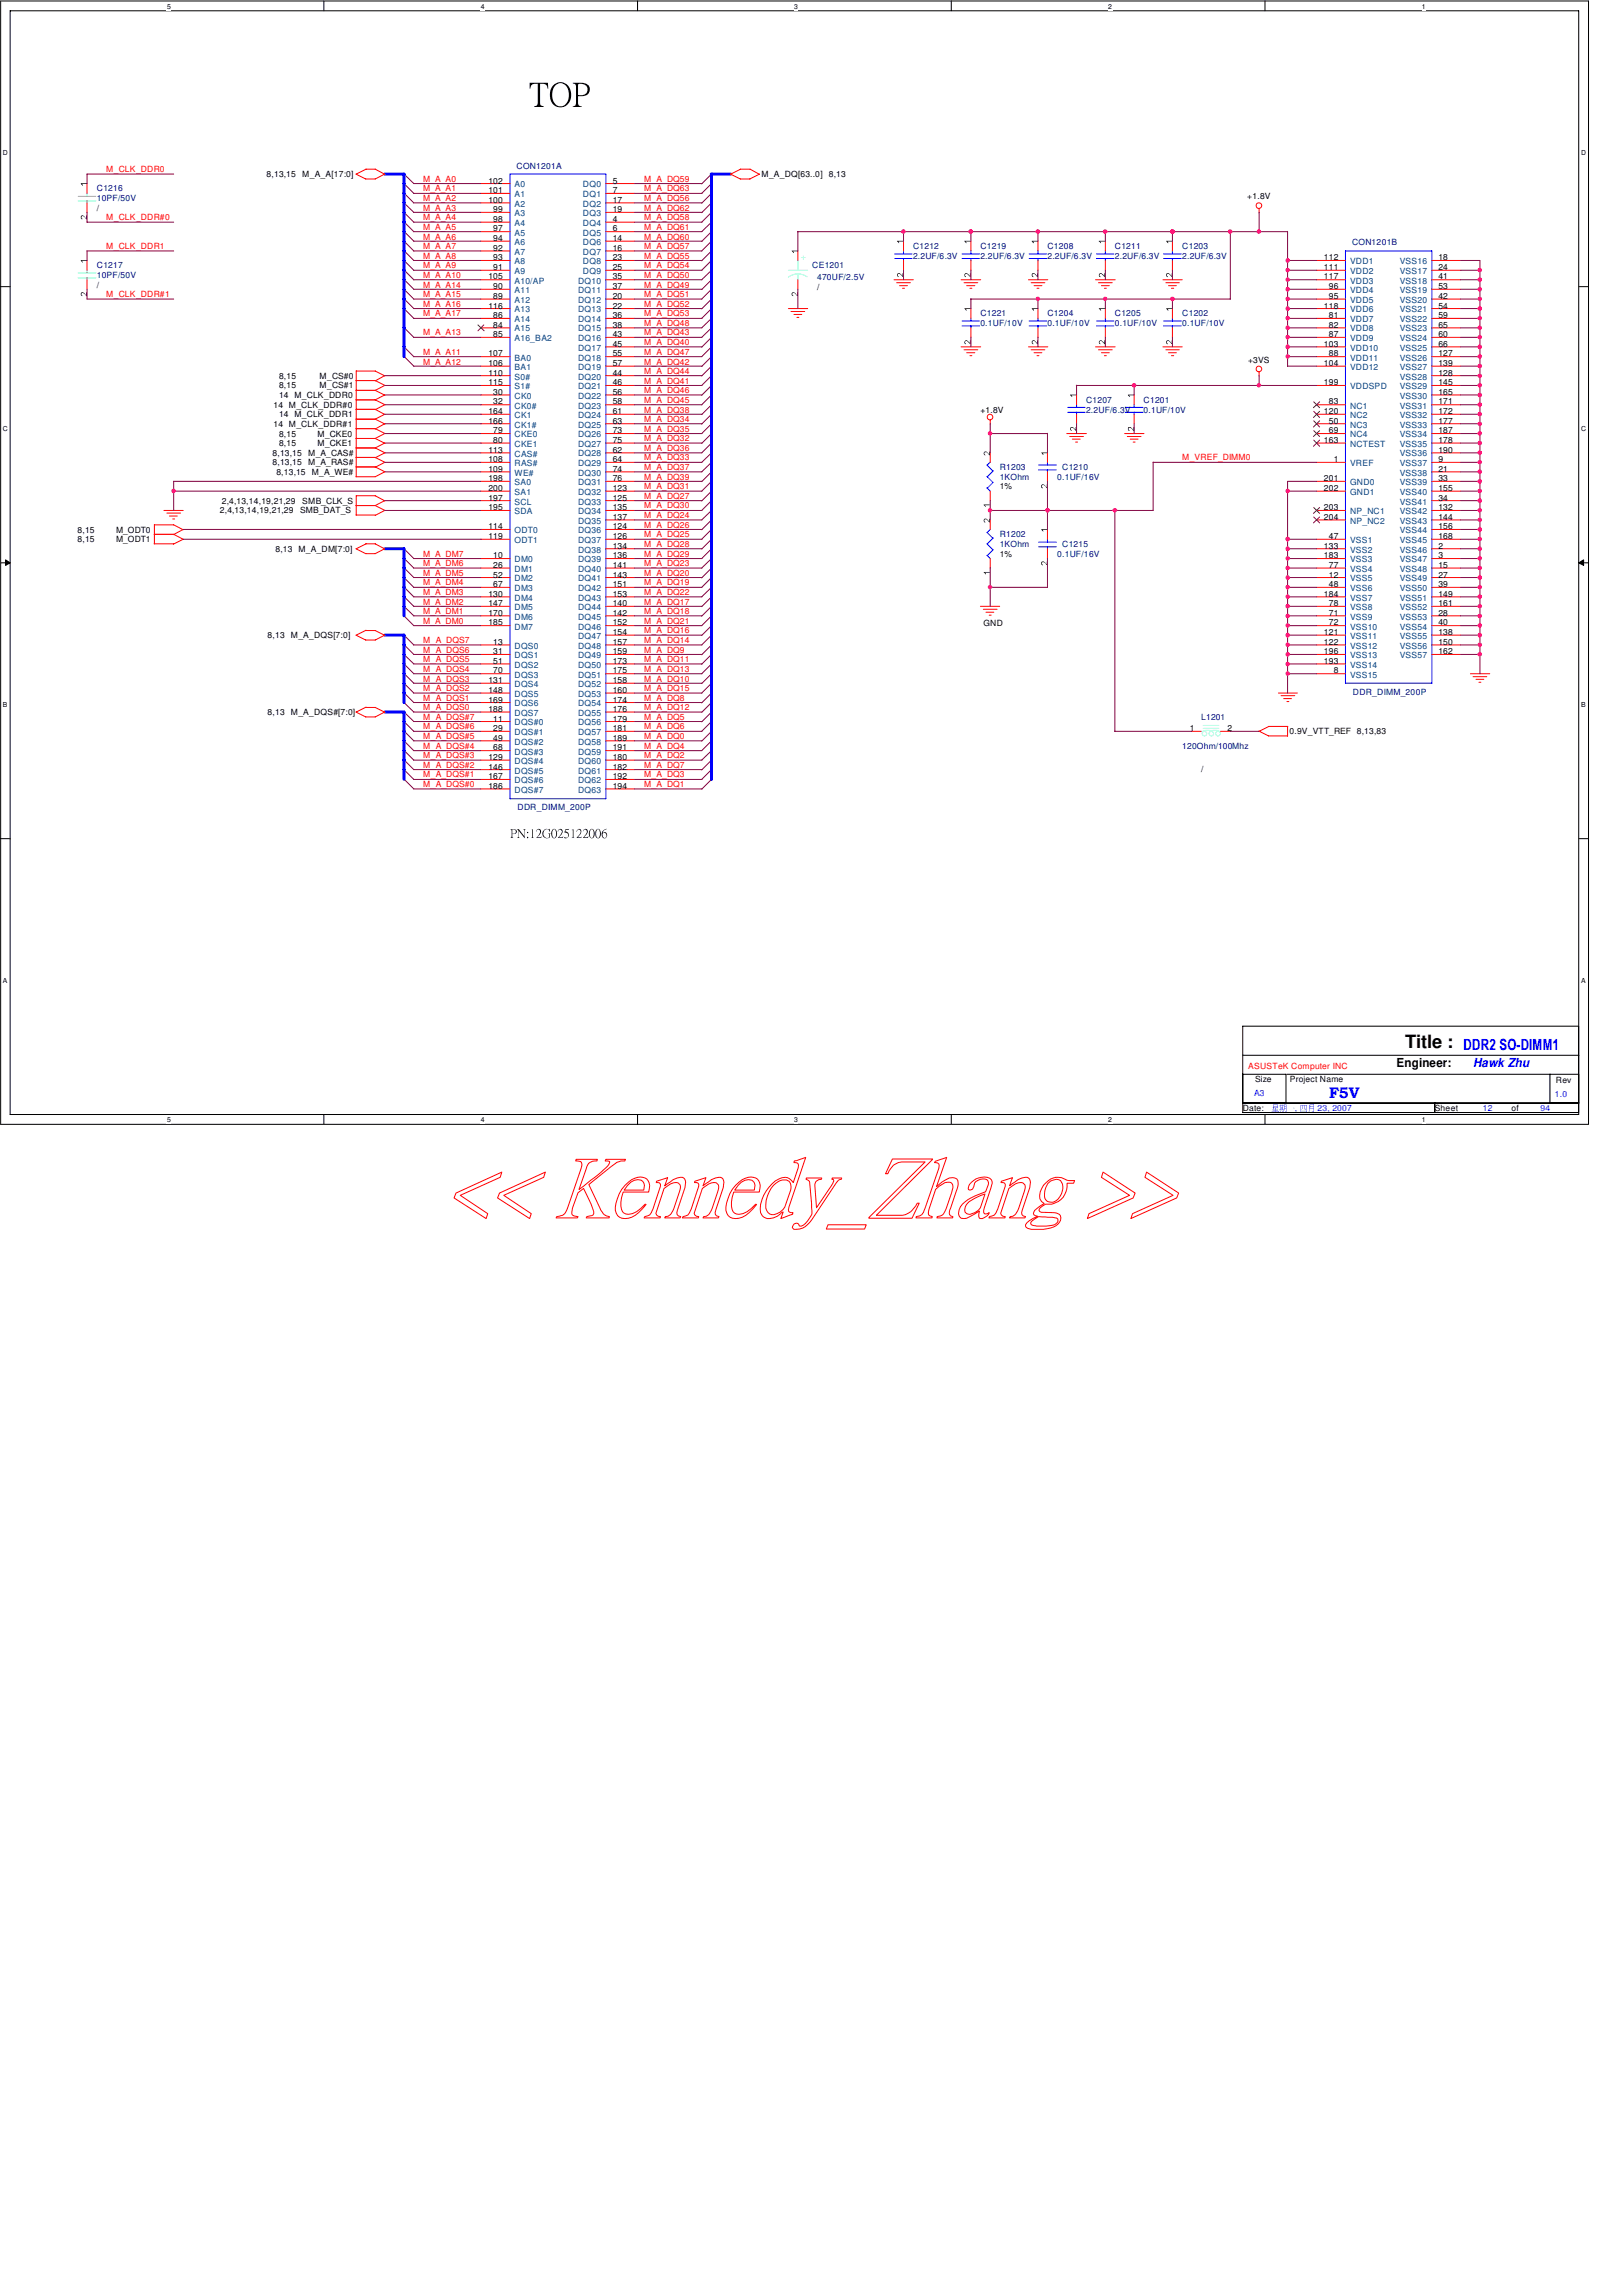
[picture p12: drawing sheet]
<svg xmlns="http://www.w3.org/2000/svg" width="210mm" height="297mm" viewBox="0 0 210 297" stroke-linecap="round" stroke-linejoin="round" font-family="sans-serif">
<defs><g id="words">
<text font-size="2.4" x="181.8" y="135.6">Title :</text>
<g font-size="2" fill="#00f">
<text x="189.4" y="135.9">DDR2 SO-DIMM1</text>
<text x="172" y="142.1">F5V</text>
</g>
<text font-size="1.6" x="180.7" y="138">Engineer:</text>
<text font-size="1.6" fill="#00f" x="190.6" y="138">Hawk Zhu</text>
<g font-size="1.1" fill="#f00">
<text x="13.8" y="22.3">M_CLK_DDR0</text>
<text x="54.8" y="23.5">M_A_A0</text>
<text x="83.4" y="23.5">M_A_DQ59</text>
<text x="13.8" y="28.5">M_CLK_DDR#0</text>
<text x="54.8" y="29.8">M_A_A5</text>
<text x="54.8" y="24.8">M_A_A1</text>
<text x="54.8" y="27.3">M_A_A3</text>
<text x="54.8" y="26">M_A_A2</text>
<text x="54.8" y="28.5">M_A_A4</text>
<text x="83.4" y="27.3">M_A_DQ62</text>
<text x="83.4" y="26">M_A_DQ56</text>
<text x="83.4" y="29.8">M_A_DQ61</text>
<text x="83.4" y="28.5">M_A_DQ58</text>
<text x="83.4" y="24.8">M_A_DQ63</text>
<text x="13.8" y="32.2">M_CLK_DDR1</text>
<text x="54.8" y="36">M_A_A10</text>
<text x="54.8" y="34.7">M_A_A9</text>
<text x="54.8" y="31">M_A_A6</text>
<text x="54.8" y="32.2">M_A_A7</text>
<text x="54.8" y="33.5">M_A_A8</text>
<text x="83.4" y="31">M_A_DQ60</text>
<text x="83.4" y="32.2">M_A_DQ57</text>
<text x="83.4" y="33.5">M_A_DQ55</text>
<text x="83.4" y="34.7">M_A_DQ54</text>
<text x="83.4" y="36">M_A_DQ50</text>
<text x="13.8" y="38.4">M_CLK_DDR#1</text>
<text x="54.8" y="40.9">M_A_A17</text>
<text x="54.8" y="39.7">M_A_A16</text>
<text x="54.8" y="37.2">M_A_A14</text>
<text x="54.8" y="38.4">M_A_A15</text>
<text x="83.4" y="37.2">M_A_DQ49</text>
<text x="83.4" y="38.4">M_A_DQ51</text>
<text x="83.4" y="39.7">M_A_DQ52</text>
<text x="83.4" y="40.9">M_A_DQ53</text>
<text x="54.8" y="47.2">M_A_A12</text>
<text x="54.8" y="45.9">M_A_A11</text>
<text x="54.8" y="43.4">M_A_A13</text>
<text x="83.4" y="42.2">M_A_DQ48</text>
<text x="83.4" y="43.4">M_A_DQ43</text>
<text x="83.4" y="44.7">M_A_DQ40</text>
<text x="83.4" y="45.9">M_A_DQ47</text>
<text x="83.4" y="47.2">M_A_DQ42</text>
<text x="83.4" y="48.4">M_A_DQ44</text>
<text x="83.4" y="49.6">M_A_DQ41</text>
<text x="83.4" y="50.9">M_A_DQ46</text>
<text x="83.4" y="52.1">M_A_DQ45</text>
<text x="83.4" y="53.4">M_A_DQ38</text>
<text x="83.4" y="54.6">M_A_DQ34</text>
<text x="83.4" y="55.8">M_A_DQ35</text>
<text x="83.4" y="57.1">M_A_DQ32</text>
<text x="83.4" y="58.3">M_A_DQ36</text>
<text x="83.4" y="59.6">M_A_DQ33</text>
<text x="153" y="59.6">M_VREF_DIMM0</text>
<text x="83.4" y="60.8">M_A_DQ37</text>
<text x="83.4" y="62.1">M_A_DQ39</text>
<text x="83.4" y="63.3">M_A_DQ31</text>
<text x="83.4" y="64.6">M_A_DQ27</text>
<text x="83.4" y="65.8">M_A_DQ30</text>
<text x="83.4" y="68.3">M_A_DQ26</text>
<text x="83.4" y="69.5">M_A_DQ25</text>
<text x="83.4" y="70.8">M_A_DQ28</text>
<text x="83.4" y="67.1">M_A_DQ24</text>
<text x="54.8" y="77">M_A_DM3</text>
<text x="54.8" y="72">M_A_DM7</text>
<text x="54.8" y="75.7">M_A_DM4</text>
<text x="54.8" y="73.3">M_A_DM6</text>
<text x="54.8" y="74.5">M_A_DM5</text>
<text x="83.4" y="72">M_A_DQ29</text>
<text x="83.4" y="73.3">M_A_DQ23</text>
<text x="83.4" y="74.5">M_A_DQ20</text>
<text x="83.4" y="75.7">M_A_DQ19</text>
<text x="83.4" y="77">M_A_DQ22</text>
<text x="54.8" y="83.2">M_A_DQS7</text>
<text x="54.8" y="79.5">M_A_DM1</text>
<text x="54.8" y="78.2">M_A_DM2</text>
<text x="54.8" y="80.7">M_A_DM0</text>
<text x="83.4" y="78.2">M_A_DQ17</text>
<text x="83.4" y="79.5">M_A_DQ18</text>
<text x="83.4" y="80.7">M_A_DQ21</text>
<text x="83.4" y="82">M_A_DQ16</text>
<text x="83.4" y="83.2">M_A_DQ14</text>
<text x="54.8" y="84.5">M_A_DQS6</text>
<text x="54.8" y="89.4">M_A_DQS2</text>
<text x="54.8" y="85.7">M_A_DQS5</text>
<text x="54.8" y="88.2">M_A_DQS3</text>
<text x="54.8" y="86.9">M_A_DQS4</text>
<text x="83.4" y="84.5">M_A_DQ9</text>
<text x="83.4" y="85.7">M_A_DQ11</text>
<text x="83.4" y="86.9">M_A_DQ13</text>
<text x="83.4" y="88.2">M_A_DQ10</text>
<text x="83.4" y="89.4">M_A_DQ15</text>
<text x="54.8" y="90.7">M_A_DQS1</text>
<text x="54.8" y="91.9">M_A_DQS0</text>
<text x="54.8" y="94.4">M_A_DQS#6</text>
<text x="54.8" y="95.6">M_A_DQS#5</text>
<text x="54.8" y="93.1">M_A_DQS#7</text>
<text x="83.4" y="93.1">M_A_DQ5</text>
<text x="83.4" y="94.4">M_A_DQ6</text>
<text x="83.4" y="95.6">M_A_DQ0</text>
<text x="83.4" y="90.7">M_A_DQ8</text>
<text x="83.4" y="91.9">M_A_DQ12</text>
<text x="54.8" y="101.9">M_A_DQS#0</text>
<text x="54.8" y="96.9">M_A_DQS#4</text>
<text x="54.8" y="98.1">M_A_DQS#3</text>
<text x="54.8" y="100.6">M_A_DQS#1</text>
<text x="54.8" y="99.4">M_A_DQS#2</text>
<text x="83.4" y="96.9">M_A_DQ4</text>
<text x="83.4" y="98.1">M_A_DQ2</text>
<text x="83.4" y="99.4">M_A_DQ7</text>
<text x="83.4" y="100.6">M_A_DQ3</text>
<text x="83.4" y="101.9">M_A_DQ1</text>
<text x="161.5" y="138.3">ASUSTeK Computer INC</text>
</g>
<g font-size="1.1">
<text x="34.5" y="22.9">8,13,15</text>
<text x="39.1" y="22.9">M_A_A[17:0]</text>
<text x="63.2" y="23.7">102</text>
<text x="79.3" y="23.7">5</text>
<text x="98.6" y="22.9">M_A_DQ[63..0]</text>
<text x="107.3" y="22.9">8,13</text>
<text x="12.5" y="27.3">/</text>
<text x="63.2" y="25">101</text>
<text x="63.2" y="26.2">100</text>
<text x="63.8" y="27.5">99</text>
<text x="63.8" y="28.7">98</text>
<text x="63.8" y="29.9">97</text>
<text x="79.3" y="25">7</text>
<text x="79.3" y="26.2">17</text>
<text x="79.3" y="27.5">19</text>
<text x="79.3" y="28.7">4</text>
<text x="79.3" y="29.9">6</text>
<text x="161.4" y="25.8">+1.8V</text>
<text x="63.8" y="31.2">94</text>
<text x="63.8" y="32.4">92</text>
<text x="63.8" y="33.7">93</text>
<text x="63.8" y="34.9">91</text>
<text x="79.3" y="31.2">14</text>
<text x="79.3" y="32.4">16</text>
<text x="79.3" y="33.7">23</text>
<text x="79.3" y="34.9">25</text>
<text x="171.3" y="33.7">112</text>
<text x="171.3" y="34.9">111</text>
<text x="186.1" y="33.7">18</text>
<text x="186.1" y="34.9">24</text>
<text x="12.5" y="37.2">/</text>
<text x="63.2" y="36.2">105</text>
<text x="63.2" y="39.9">116</text>
<text x="63.8" y="37.4">90</text>
<text x="63.8" y="38.7">89</text>
<text x="63.8" y="41.1">86</text>
<text x="79.3" y="36.2">35</text>
<text x="79.3" y="37.4">37</text>
<text x="79.3" y="38.7">20</text>
<text x="79.3" y="39.9">22</text>
<text x="79.3" y="41.1">36</text>
<text x="105.7" y="37.5">/</text>
<text x="171.3" y="36.2">117</text>
<text x="171.3" y="39.9">118</text>
<text x="172" y="37.4">96</text>
<text x="172" y="38.7">95</text>
<text x="172" y="41.1">81</text>
<text x="186.1" y="36.2">41</text>
<text x="186.1" y="37.4">53</text>
<text x="186.1" y="38.7">42</text>
<text x="186.1" y="39.9">54</text>
<text x="186.1" y="41.1">59</text>
<text x="63.2" y="46.1">107</text>
<text x="63.2" y="47.4">106</text>
<text x="63.8" y="42.4">84</text>
<text x="63.8" y="43.6">85</text>
<text x="79.3" y="42.4">38</text>
<text x="79.3" y="43.6">43</text>
<text x="79.3" y="44.9">45</text>
<text x="79.3" y="46.1">55</text>
<text x="79.3" y="47.4">57</text>
<text x="161.5" y="46.9">+3VS</text>
<text x="171.3" y="44.9">103</text>
<text x="171.3" y="47.4">104</text>
<text x="172" y="42.4">82</text>
<text x="172" y="43.6">87</text>
<text x="172" y="46.1">88</text>
<text x="186.1" y="42.4">65</text>
<text x="186.1" y="43.6">60</text>
<text x="186.1" y="44.9">66</text>
<text x="186.1" y="46.1">127</text>
<text x="186.1" y="47.4">139</text>
<text x="35.4" y="52.7">14 M_CLK_DDR#0</text>
<text x="36.1" y="49">8,15</text>
<text x="36.1" y="50.2">8,15</text>
<text x="36.1" y="51.5">14 M_CLK_DDR0</text>
<text x="36.1" y="54">14 M_CLK_DDR1</text>
<text x="41.4" y="49">M_CS#0</text>
<text x="41.4" y="50.2">M_CS#1</text>
<text x="63.2" y="48.6">110</text>
<text x="63.2" y="49.8">115</text>
<text x="63.2" y="53.6">164</text>
<text x="63.8" y="51.1">30</text>
<text x="63.8" y="52.3">32</text>
<text x="79.3" y="48.6">44</text>
<text x="79.3" y="49.8">46</text>
<text x="79.3" y="51.1">56</text>
<text x="79.3" y="52.3">58</text>
<text x="79.3" y="53.6">61</text>
<text x="126.9" y="53.4">+1.8V</text>
<text x="171.3" y="49.8">199</text>
<text x="171.3" y="53.6">120</text>
<text x="172" y="52.3">83</text>
<text x="186.1" y="48.6">128</text>
<text x="186.1" y="49.8">145</text>
<text x="186.1" y="51.1">165</text>
<text x="186.1" y="52.3">171</text>
<text x="186.1" y="53.6">172</text>
<text x="35.3" y="59">8,13,15</text>
<text x="35.4" y="55.2">14 M_CLK_DDR#1</text>
<text x="36.1" y="56.5">8,15</text>
<text x="36.1" y="57.7">8,15</text>
<text x="39.9" y="59">M_A_CAS#</text>
<text x="41.1" y="56.5">M_CKE0</text>
<text x="41.1" y="57.7">M_CKE1</text>
<text x="63.2" y="54.8">166</text>
<text x="63.2" y="58.5">113</text>
<text x="63.2" y="59.8">108</text>
<text x="63.8" y="56">79</text>
<text x="63.8" y="57.3">80</text>
<text x="79.3" y="54.8">63</text>
<text x="79.3" y="56">73</text>
<text x="79.3" y="57.3">75</text>
<text x="79.3" y="58.5">62</text>
<text x="79.3" y="59.8">64</text>
<text x="171.3" y="57.3">163</text>
<text x="172" y="54.8">50</text>
<text x="172" y="56">69</text>
<text x="172.6" y="59.8">1</text>
<text x="186.1" y="54.8">177</text>
<text x="186.1" y="56">187</text>
<text x="186.1" y="57.3">178</text>
<text x="186.1" y="58.5">190</text>
<text x="186.1" y="59.8">9</text>
<text x="28.7" y="65.2">2,4,13,14,19,21,29</text>
<text x="35.3" y="60.2">8,13,15</text>
<text x="35.8" y="61.4">8,13,15</text>
<text x="39.1" y="65.2">SMB_CLK_S</text>
<text x="39.9" y="60.2">M_A_RAS#</text>
<text x="40.3" y="61.4">M_A_WE#</text>
<text x="63.2" y="61">109</text>
<text x="63.2" y="62.3">198</text>
<text x="63.2" y="63.5">200</text>
<text x="63.2" y="64.8">197</text>
<text x="63.2" y="66">195</text>
<text x="79.3" y="61">74</text>
<text x="79.3" y="62.3">76</text>
<text x="79.3" y="63.5">123</text>
<text x="79.3" y="64.8">125</text>
<text x="79.3" y="66">135</text>
<text x="129.4" y="63.3">1%</text>
<text x="171.3" y="62.3">201</text>
<text x="171.3" y="63.5">202</text>
<text x="171.3" y="66">203</text>
<text x="186.1" y="61">21</text>
<text x="186.1" y="62.3">33</text>
<text x="186.1" y="63.5">155</text>
<text x="186.1" y="64.8">34</text>
<text x="186.1" y="66">132</text>
<text x="10" y="68.9">8,15</text>
<text x="10" y="70.1">8,15</text>
<text x="15" y="68.9">M_ODT0</text>
<text x="15" y="70.1">M_ODT1</text>
<text x="28.4" y="66.4">2,4,13,14,19,21,29</text>
<text x="35.6" y="71.4">8,13 M_A_DM[7:0]</text>
<text x="38.9" y="66.4">SMB_DAT_S</text>
<text x="63.2" y="68.5">114</text>
<text x="63.2" y="69.7">119</text>
<text x="79.3" y="67.2">137</text>
<text x="79.3" y="68.5">124</text>
<text x="79.3" y="69.7">126</text>
<text x="79.3" y="71">134</text>
<text x="171.3" y="71">133</text>
<text x="171.3" y="67.2">204</text>
<text x="172" y="69.7">47</text>
<text x="186.1" y="67.2">144</text>
<text x="186.1" y="68.5">156</text>
<text x="186.1" y="69.7">168</text>
<text x="186.1" y="71">2</text>
<text x="63.2" y="77.2">130</text>
<text x="63.8" y="72.2">10</text>
<text x="63.8" y="73.4">26</text>
<text x="63.8" y="74.7">52</text>
<text x="63.8" y="75.9">67</text>
<text x="79.3" y="72.2">136</text>
<text x="79.3" y="73.4">141</text>
<text x="79.3" y="74.7">143</text>
<text x="79.3" y="75.9">151</text>
<text x="79.3" y="77.2">153</text>
<text x="129.4" y="72">1%</text>
<text x="171.3" y="72.2">183</text>
<text x="171.3" y="77.2">184</text>
<text x="172" y="73.4">77</text>
<text x="172" y="74.7">12</text>
<text x="172" y="75.9">48</text>
<text x="186.1" y="72.2">3</text>
<text x="186.1" y="73.4">15</text>
<text x="186.1" y="74.7">27</text>
<text x="186.1" y="75.9">39</text>
<text x="186.1" y="77.2">149</text>
<text x="34.6" y="82.6">8,13</text>
<text x="37.6" y="82.6">M_A_DQS[7:0]</text>
<text x="63.2" y="78.4">147</text>
<text x="63.2" y="79.7">170</text>
<text x="63.2" y="80.9">185</text>
<text x="63.8" y="83.4">13</text>
<text x="79.3" y="78.4">140</text>
<text x="79.3" y="79.7">142</text>
<text x="79.3" y="80.9">152</text>
<text x="79.3" y="82.2">154</text>
<text x="79.3" y="83.4">157</text>
<text x="127.3" y="80.9">GND</text>
<text x="171.3" y="82.2">121</text>
<text x="171.3" y="83.4">122</text>
<text x="172" y="78.4">78</text>
<text x="172" y="79.7">71</text>
<text x="172" y="80.9">72</text>
<text x="186.1" y="78.4">161</text>
<text x="186.1" y="79.7">28</text>
<text x="186.1" y="80.9">40</text>
<text x="186.1" y="82.2">138</text>
<text x="186.1" y="83.4">150</text>
<text x="63.2" y="88.4">131</text>
<text x="63.2" y="89.6">148</text>
<text x="63.8" y="84.7">31</text>
<text x="63.8" y="85.9">51</text>
<text x="63.8" y="87.1">70</text>
<text x="79.3" y="84.7">159</text>
<text x="79.3" y="85.9">173</text>
<text x="79.3" y="87.1">175</text>
<text x="79.3" y="88.4">158</text>
<text x="79.3" y="89.6">160</text>
<text x="171.3" y="84.7">196</text>
<text x="171.3" y="85.9">193</text>
<text x="172.6" y="87.1">8</text>
<text x="186.1" y="84.7">162</text>
<text x="34.6" y="92.5">8,13</text>
<text x="37.6" y="92.5">M_A_DQS#[7:0]</text>
<text x="63.2" y="90.9">169</text>
<text x="63.2" y="92.1">188</text>
<text x="63.8" y="93.3">11</text>
<text x="63.8" y="94.6">29</text>
<text x="63.8" y="95.8">49</text>
<text x="79.3" y="90.9">174</text>
<text x="79.3" y="92.1">176</text>
<text x="79.3" y="93.3">179</text>
<text x="79.3" y="94.6">181</text>
<text x="79.3" y="95.8">189</text>
<text x="154" y="94.6">1</text>
<text x="158.8" y="94.6">2</text>
<text x="166.9" y="95">0.9V_VTT_REF 8,13,83</text>
<text x="63.2" y="98.3">129</text>
<text x="63.2" y="99.6">146</text>
<text x="63.2" y="100.8">167</text>
<text x="63.8" y="97.1">68</text>
<text x="79.3" y="97.1">191</text>
<text x="79.3" y="98.3">180</text>
<text x="79.3" y="99.6">182</text>
<text x="79.3" y="100.8">192</text>
<text x="155.4" y="99.9">/</text>
<text x="63.2" y="102.1">186</text>
<text x="79.3" y="102.1">194</text>
<text x="160.8" y="143.7">Date:</text>
<text x="162.4" y="140">Size</text>
<text x="166.9" y="140">Project Name</text>
<text x="185.7" y="143.7">Sheet</text>
<text x="195.6" y="143.7">of</text>
<text x="201.3" y="140.1">Rev</text>
</g>
<g font-size="1.1" fill="#000080">
<text x="66.8" y="21.8">CON1201A</text>
<text x="12.5" y="24.8">C1216</text>
<text x="12.5" y="26">10PF/50V</text>
<text x="12.5" y="34.7">C1217</text>
<text x="12.5" y="36">10PF/50V</text>
<text x="105.1" y="34.7">CE1201</text>
<text x="118.2" y="32.2">C1212</text>
<text x="118.2" y="33.5">2.2UF/6.3V</text>
<text x="126.9" y="32.2">C1219</text>
<text x="126.9" y="33.5">2.2UF/6.3V</text>
<text x="135.6" y="32.2">C1208</text>
<text x="135.6" y="33.5">2.2UF/6.3V</text>
<text x="144.3" y="32.2">C1211</text>
<text x="144.3" y="33.5">2.2UF/6.3V</text>
<text x="153" y="32.2">C1203</text>
<text x="153" y="33.5">2.2UF/6.3V</text>
<text x="175" y="31.7">CON1201B</text>
<text x="105.7" y="36.2">470UF/2.5V</text>
<text x="126.9" y="40.9">C1221</text>
<text x="135.6" y="40.9">C1204</text>
<text x="144.3" y="40.9">C1205</text>
<text x="153" y="40.9">C1202</text>
<text x="126.9" y="42.2">0.1UF/10V</text>
<text x="135.6" y="42.2">0.1UF/10V</text>
<text x="144.3" y="42.2">0.1UF/10V</text>
<text x="153" y="42.2">0.1UF/10V</text>
<text x="140.5" y="52.1">C1207</text>
<text x="140.5" y="53.4">2.2UF/6.3V</text>
<text x="148" y="52.1">C1201</text>
<text x="148" y="53.4">0.1UF/10V</text>
<text x="129.4" y="60.8">R1203</text>
<text x="129.4" y="62.1">1KOhm</text>
<text x="136.8" y="62.1">0.1UF/16V</text>
<text x="137.5" y="60.8">C1210</text>
<text x="129.4" y="69.5">R1202</text>
<text x="129.4" y="70.8">1KOhm</text>
<text x="137.5" y="70.8">C1215</text>
<text x="136.8" y="72">0.1UF/16V</text>
<text x="175.1" y="89.9">DDR_DIMM_200P</text>
<text x="155.4" y="93.1">L1201</text>
<text x="153" y="96.9">120Ohm/100Mhz</text>
<text x="67" y="104.8">DDR_DIMM_200P</text>
</g>
<g font-size="1.1" fill="#004080">
<text x="66.6" y="24.3">A0</text>
<text x="66.6" y="25.5">A1</text>
<text x="66.6" y="26.8">A2</text>
<text x="66.6" y="28">A3</text>
<text x="66.6" y="29.3">A4</text>
<text x="75.4" y="24.3">DQ0</text>
<text x="75.4" y="25.5">DQ1</text>
<text x="75.4" y="26.8">DQ2</text>
<text x="75.4" y="28">DQ3</text>
<text x="75.4" y="29.3">DQ4</text>
<text x="66.6" y="30.5">A5</text>
<text x="66.6" y="31.7">A6</text>
<text x="66.6" y="33">A7</text>
<text x="66.6" y="34.2">A8</text>
<text x="66.6" y="35.5">A9</text>
<text x="75.4" y="30.5">DQ5</text>
<text x="75.4" y="31.7">DQ6</text>
<text x="75.4" y="33">DQ7</text>
<text x="75.4" y="34.2">DQ8</text>
<text x="75.4" y="35.5">DQ9</text>
<text x="174.7" y="34.2">VDD1</text>
<text x="174.7" y="35.5">VDD2</text>
<text x="181.1" y="34.2">VSS16</text>
<text x="181.1" y="35.5">VSS17</text>
<text x="66.6" y="36.7">A10/AP</text>
<text x="66.6" y="37.9">A11</text>
<text x="66.6" y="39.2">A12</text>
<text x="66.6" y="40.4">A13</text>
<text x="66.6" y="41.7">A14</text>
<text x="74.8" y="36.7">DQ10</text>
<text x="74.8" y="37.9">DQ11</text>
<text x="74.8" y="39.2">DQ12</text>
<text x="74.8" y="40.4">DQ13</text>
<text x="74.8" y="41.7">DQ14</text>
<text x="174.7" y="36.7">VDD3</text>
<text x="174.7" y="37.9">VDD4</text>
<text x="174.7" y="39.2">VDD5</text>
<text x="174.7" y="40.4">VDD6</text>
<text x="174.7" y="41.7">VDD7</text>
<text x="181.1" y="36.7">VSS18</text>
<text x="181.1" y="37.9">VSS19</text>
<text x="181.1" y="39.2">VSS20</text>
<text x="181.1" y="40.4">VSS21</text>
<text x="181.1" y="41.7">VSS22</text>
<text x="66.6" y="44.2">A16_BA2</text>
<text x="66.6" y="42.9">A15</text>
<text x="66.6" y="46.7">BA0</text>
<text x="66.6" y="47.9">BA1</text>
<text x="74.8" y="42.9">DQ15</text>
<text x="74.8" y="44.2">DQ16</text>
<text x="74.8" y="45.4">DQ17</text>
<text x="74.8" y="46.7">DQ18</text>
<text x="74.8" y="47.9">DQ19</text>
<text x="174.7" y="42.9">VDD8</text>
<text x="174.7" y="44.2">VDD9</text>
<text x="174.7" y="45.4">VDD10</text>
<text x="174.7" y="46.7">VDD11</text>
<text x="174.7" y="47.9">VDD12</text>
<text x="181.1" y="42.9">VSS23</text>
<text x="181.1" y="44.2">VSS24</text>
<text x="181.1" y="45.4">VSS25</text>
<text x="181.1" y="46.7">VSS26</text>
<text x="181.1" y="47.9">VSS27</text>
<text x="66.6" y="49.1">S0#</text>
<text x="66.6" y="50.4">S1#</text>
<text x="66.6" y="51.6">CK0</text>
<text x="66.6" y="52.9">CK0#</text>
<text x="74.8" y="49.1">DQ20</text>
<text x="74.8" y="50.4">DQ21</text>
<text x="74.8" y="51.6">DQ22</text>
<text x="74.8" y="52.9">DQ23</text>
<text x="174.7" y="50.4">VDDSPD</text>
<text x="174.7" y="52.9">NC1</text>
<text x="181.1" y="49.1">VSS28</text>
<text x="181.1" y="50.4">VSS29</text>
<text x="181.1" y="51.6">VSS30</text>
<text x="181.1" y="52.9">VSS31</text>
<text x="66.6" y="54.1">CK1</text>
<text x="66.6" y="55.3">CK1#</text>
<text x="66.6" y="56.6">CKE0</text>
<text x="66.6" y="57.8">CKE1</text>
<text x="66.6" y="59.1">CAS#</text>
<text x="74.8" y="54.1">DQ24</text>
<text x="74.8" y="55.3">DQ25</text>
<text x="74.8" y="56.6">DQ26</text>
<text x="74.8" y="57.8">DQ27</text>
<text x="74.8" y="59.1">DQ28</text>
<text x="174.7" y="54.1">NC2</text>
<text x="174.7" y="55.3">NC3</text>
<text x="174.7" y="56.6">NC4</text>
<text x="174.7" y="57.8">NCTEST</text>
<text x="181.1" y="54.1">VSS32</text>
<text x="181.1" y="55.3">VSS33</text>
<text x="181.1" y="56.6">VSS34</text>
<text x="181.1" y="57.8">VSS35</text>
<text x="181.1" y="59.1">VSS36</text>
<text x="66.6" y="60.3">RAS#</text>
<text x="66.6" y="61.6">WE#</text>
<text x="66.6" y="62.8">SA0</text>
<text x="66.6" y="64.1">SA1</text>
<text x="66.6" y="65.3">SCL</text>
<text x="74.8" y="60.3">DQ29</text>
<text x="74.8" y="61.6">DQ30</text>
<text x="74.8" y="62.8">DQ31</text>
<text x="74.8" y="64.1">DQ32</text>
<text x="74.8" y="65.3">DQ33</text>
<text x="174.7" y="60.3">VREF</text>
<text x="174.7" y="62.8">GND0</text>
<text x="174.7" y="64.1">GND1</text>
<text x="181.1" y="60.3">VSS37</text>
<text x="181.1" y="61.6">VSS38</text>
<text x="181.1" y="62.8">VSS39</text>
<text x="181.1" y="64.1">VSS40</text>
<text x="181.1" y="65.3">VSS41</text>
<text x="66.6" y="66.5">SDA</text>
<text x="66.6" y="69">ODT0</text>
<text x="66.6" y="70.3">ODT1</text>
<text x="74.8" y="66.5">DQ34</text>
<text x="74.8" y="67.8">DQ35</text>
<text x="74.8" y="69">DQ36</text>
<text x="74.8" y="70.3">DQ37</text>
<text x="74.8" y="71.5">DQ38</text>
<text x="174.7" y="70.3">VSS1</text>
<text x="174.7" y="71.5">VSS2</text>
<text x="174.7" y="66.5">NP_NC1</text>
<text x="174.7" y="67.8">NP_NC2</text>
<text x="181.1" y="66.5">VSS42</text>
<text x="181.1" y="67.8">VSS43</text>
<text x="181.1" y="69">VSS44</text>
<text x="181.1" y="70.3">VSS45</text>
<text x="181.1" y="71.5">VSS46</text>
<text x="66.6" y="72.8">DM0</text>
<text x="66.6" y="74">DM1</text>
<text x="66.6" y="75.2">DM2</text>
<text x="66.6" y="76.5">DM3</text>
<text x="66.6" y="77.7">DM4</text>
<text x="74.8" y="72.8">DQ39</text>
<text x="74.8" y="74">DQ40</text>
<text x="74.8" y="75.2">DQ41</text>
<text x="74.8" y="76.5">DQ42</text>
<text x="74.8" y="77.7">DQ43</text>
<text x="174.7" y="72.8">VSS3</text>
<text x="174.7" y="74">VSS4</text>
<text x="174.7" y="75.2">VSS5</text>
<text x="174.7" y="76.5">VSS6</text>
<text x="174.7" y="77.7">VSS7</text>
<text x="181.1" y="72.8">VSS47</text>
<text x="181.1" y="74">VSS48</text>
<text x="181.1" y="75.2">VSS49</text>
<text x="181.1" y="76.5">VSS50</text>
<text x="181.1" y="77.7">VSS51</text>
<text x="66.6" y="79">DM5</text>
<text x="66.6" y="80.2">DM6</text>
<text x="66.6" y="81.4">DM7</text>
<text x="66.6" y="83.9">DQS0</text>
<text x="74.8" y="79">DQ44</text>
<text x="74.8" y="80.2">DQ45</text>
<text x="74.8" y="81.4">DQ46</text>
<text x="74.8" y="82.7">DQ47</text>
<text x="74.8" y="83.9">DQ48</text>
<text x="174.7" y="79">VSS8</text>
<text x="174.7" y="80.2">VSS9</text>
<text x="174.7" y="81.4">VSS10</text>
<text x="174.7" y="82.7">VSS11</text>
<text x="174.7" y="83.9">VSS12</text>
<text x="181.1" y="79">VSS52</text>
<text x="181.1" y="80.2">VSS53</text>
<text x="181.1" y="81.4">VSS54</text>
<text x="181.1" y="82.7">VSS55</text>
<text x="181.1" y="83.9">VSS56</text>
<text x="66.6" y="85.2">DQS1</text>
<text x="66.6" y="86.4">DQS2</text>
<text x="66.6" y="87.7">DQS3</text>
<text x="66.6" y="88.9">DQS4</text>
<text x="74.8" y="85.2">DQ49</text>
<text x="74.8" y="86.4">DQ50</text>
<text x="74.8" y="87.7">DQ51</text>
<text x="74.8" y="88.9">DQ52</text>
<text x="174.7" y="85.2">VSS13</text>
<text x="174.7" y="86.4">VSS14</text>
<text x="174.7" y="87.7">VSS15</text>
<text x="181.1" y="85.2">VSS57</text>
<text x="66.6" y="90.2">DQS5</text>
<text x="66.6" y="91.4">DQS6</text>
<text x="66.6" y="92.6">DQS7</text>
<text x="66.6" y="93.9">DQS#0</text>
<text x="66.6" y="95.1">DQS#1</text>
<text x="74.8" y="90.2">DQ53</text>
<text x="74.8" y="91.4">DQ54</text>
<text x="74.8" y="92.6">DQ55</text>
<text x="74.8" y="93.9">DQ56</text>
<text x="74.8" y="95.1">DQ57</text>
<text x="66.6" y="96.4">DQS#2</text>
<text x="66.6" y="97.6">DQS#3</text>
<text x="66.6" y="98.8">DQS#4</text>
<text x="66.6" y="100.1">DQS#5</text>
<text x="66.6" y="101.3">DQS#6</text>
<text x="74.8" y="96.4">DQ58</text>
<text x="74.8" y="97.6">DQ59</text>
<text x="74.8" y="98.8">DQ60</text>
<text x="74.8" y="100.1">DQ61</text>
<text x="74.8" y="101.3">DQ62</text>
<text x="66.6" y="102.6">DQS#7</text>
<text x="74.8" y="102.6">DQ63</text>
</g>
<text font-size="1.1" fill="#80ffff" x="103.6" y="33.6">+</text>
<g font-size="1.1" fill="#00f">
<text x="162.3" y="141.7">A3</text>
<text x="167.6" y="143.7">,</text>
<text x="170.5" y="143.7">23, 2007</text>
<text x="191.9" y="143.7">12</text>
<text x="199.3" y="143.7">94</text>
<text x="201.2" y="141.9">1.0</text>
</g>
<g font-size=".9">
<text x="21.6" y="1.1">5</text>
<text x="62.2" y="1.1">4</text>
<text x="102.8" y="1.1">3</text>
<text x="143.4" y="1.1">2</text>
<text x="184" y="1.1">1</text>
<text x=".4" y="20">D</text>
<text x="204.6" y="20">D</text>
<text x=".4" y="55.8">C</text>
<text x="204.6" y="55.8">C</text>
<text x=".4" y="91.4">B</text>
<text x="204.6" y="91.4">B</text>
<text x=".4" y="127.1">A</text>
<text x="204.6" y="127.1">A</text>
<text x="21.6" y="145.2">5</text>
<text x="62.2" y="145.2">4</text>
<text x="102.8" y="145.2">3</text>
<text x="143.4" y="145.2">2</text>
<text x="184" y="145.2">1</text>
</g>
</g></defs>
<path d="M.1 .1h205.5v145.4h-205.5zM1.3 1.4h203v142.8h-203z" fill="none" stroke="#000" stroke-width=".13"/>
<g fill="#fff">
<path d="M21.6 .3h.5v1h-.5z"/>
<path d="M21.6 144.3h.5v1.1h-.5z"/>
</g>
<path d="M41.9 .1v1.3M41.9 144.2v1.3" fill="none" stroke="#000" stroke-width=".13"/>
<g fill="#fff">
<path d="M62.2 .3h.5v1h-.5z"/>
<path d="M62.2 144.3h.5v1.1h-.5z"/>
</g>
<path d="M82.5 .1v1.3M82.5 144.2v1.3" fill="none" stroke="#000" stroke-width=".13"/>
<g fill="#fff">
<path d="M102.8 .3h.5v1h-.5z"/>
<path d="M102.8 144.3h.5v1.1h-.5z"/>
</g>
<path d="M123.1 .1v1.3M123.1 144.2v1.3" fill="none" stroke="#000" stroke-width=".13"/>
<g fill="#fff">
<path d="M143.4 .3h.5v1h-.5z"/>
<path d="M143.4 144.3h.5v1.1h-.5z"/>
</g>
<path d="M163.7 .1v1.3M163.7 144.2v1.3" fill="none" stroke="#000" stroke-width=".13"/>
<g fill="#fff">
<path d="M184 .3h.5v1h-.5z"/>
<path d="M184 144.3h.5v1.1h-.5z"/>
<path d="M.4 19.2h.7v1h-.7z"/>
<path d="M204.6 19.2h.7v1h-.7z"/>
<path d="M.4 54.9h.7v1.1h-.7z"/>
<path d="M204.6 54.9h.7v1.1h-.7z"/>
</g>
<path d="M.1 37.1h1.2M204.3 37.1h1.3" fill="none" stroke="#000" stroke-width=".13"/>
<g fill="#fff">
<path d="M.4 90.6h.6v1.1h-.6z"/>
<path d="M204.6 90.6h.6v1.1h-.6z"/>
</g>
<path d="M.1 72.8h1.2M.7 72.4l.6 .4-.6 .4zM204.3 72.8l.6-.4v.8zM204.3 72.8h1.3" fill="none" stroke="#000" stroke-width=".13"/>
<path d="M.7 72.4l.6 .4-.6 .4zM204.3 72.8l.6-.4v.8z" fill="#000"/>
<g fill="#fff">
<path d="M.4 126.3h.6v1h-.6z"/>
<path d="M204.6 126.3h.6v1h-.6z"/>
</g>
<path d="M.1 108.5h1.2M204.3 108.5h1.3" fill="none" stroke="#000" stroke-width=".13"/>
<g fill="#000">
<path d="M68.5 10.7h2.4l.1 .8h-.1a.69 .69 0 0 0-1-.7v2.7l.1 .1 .4 .2h-1.3l.5-.3v-2.7l-.7 .1a.58 .58 0 0 0-.3 .6h-.1zM66.9 107.3h.2l.8 .9-.1-.8-.1-.1h.3l-.1 .1v1.1l-.8-1.1v.9l.2 .1h-.4l.2-.2v-.8zM68.7 107.4l.3-.1v1l.1 .1h-.4l.2-.2v-.8zM69.5 107.3a.34 .34 0 0 1 .5 .1 .34 .34 0 0 1-.1 .5l-.4 .4h.5l.1-.1-.1 .2h-.6l.5-.6a.25 .25 0 0 0-.1-.5 .25 .25 0 0 0-.4 .3zM70.5 107.3l.2-.1 .3 .1 .2-.1v.4a.44 .44 0 0 0-.6-.3 .44 .44 0 0 0-.3 .6 .46 .46 0 0 0 .2 .4 .46 .46 0 0 0 .6 0v-.4l-.2-.1h.4l-.1 .1v.4a.61 .61 0 0 1-.9-.1 .61 .61 0 0 1 .2-.9zM72.3 107.3a.34 .34 0 0 1 .5 .1 .34 .34 0 0 1-.1 .5l-.4 .4h.5l.1-.1-.1 .2h-.6l.5-.6a.26 .26 0 0 0-.1-.5 .26 .26 0 0 0-.4 .3zM73.2 107.3l.5-.1-.1 .2h-.4v.2a.42 .42 0 0 1 .4 .5 .42 .42 0 0 1-.6 .2 .33 .33 0 0 0 .5-.1 .33 .33 0 0 0-.1-.4l-.4-.1zM73.9 107.4l.3-.1v1l.2 .1h-.4l.1-.1v-.8l-.1-.1zM74.8 107.3a.33 .33 0 0 1 .4 .1 .33 .33 0 0 1 0 .5l-.4 .4h.4l.1-.1-.1 .2h-.6l.5-.6a.27 .27 0 0 0-.1-.5 .27 .27 0 0 0-.4 .3zM75.6 107.3a.34 .34 0 0 1 .4 .1 .34 .34 0 0 1 0 .5l-.4 .4h.4l.2-.1-.1 .2h-.7l.5-.6a.27 .27 0 0 0-.1-.5 .27 .27 0 0 0-.4 .3z"/>
<path d="M71.6 11a1.84 1.84 0 0 0 .4 2.8 1.42 1.42 0 0 0 1.9-1.5 1.38 1.38 0 0 0-.7-1.5 1.38 1.38 0 0 0-1.6 .2zM71.8 11.1a.97 .97 0 0 1 1-.3 .97 .97 0 0 1 .7 .8 1.65 1.65 0 0 1-.7 2.1 1.22 1.22 0 0 1-1.3-1.4 1.73 1.73 0 0 1 .3-1.2z"/>
<path d="M74.1 10.7v.1a.38 .38 0 0 1 .4 .5v2.2v.1l-.4 .2h1.2a.44 .44 0 0 1-.5-.5v-.9h.2a1.04 1.04 0 0 0 1.3-.8 .96 .96 0 0 0-1.1-.9zM74.8 10.9a.8 .8 0 0 1 1 .2 .8 .8 0 0 1 0 1 1.3 1.3 0 0 1-1 .2z"/>
<path d="M66 107.3l.2 .2v.7l-.2 .2h.5l-.2-.1v-.4h.1a.38 .38 0 0 0 .5-.3 .38 .38 0 0 0-.4-.3zM66.3 107.3l.4 .1v.3l-.1 .1-.3 .1z"/>
<path d="M68.2 107.7a.08 .08 0 0 0 .1 0 .08 .08 0 0 0-.1 0zM68.2 108.4a.1 .1 0 0 0 .2 0 .1 .1 0 0 0-.2 0z"/>
<path d="M71.5 107.3l-.2 .6a.45 .45 0 0 0 .6 .5 .74 .74 0 0 0-.2-1.2zM71.6 107.3h.1a.77 .77 0 0 1 0 1.1 .8 .8 0 0 1-.1-1.1z"/>
<path d="M76.4 107.3a.73 .73 0 0 0 .2 1.2 .68 .68 0 0 0 .4-.7 .68 .68 0 0 0-.4-.6zM76.5 107.3h.1a.77 .77 0 0 1 0 1.1 .8 .8 0 0 1-.1-1.1z"/>
<path d="M77.2 107.3l-.1 .2-.1 .4a.41 .41 0 0 0 .1 .4 .41 .41 0 0 0 .5 .1 .75 .75 0 0 0-.2-1.2zM77.3 107.3h.1a.77 .77 0 0 1 0 1.1 .83 .83 0 0 1-.1-1.1z"/>
<path d="M78.1 107.4a.59 .59 0 0 0 .1 1.1 .39 .39 0 0 0 .4-.5 .39 .39 0 0 0-.5-.3l-.1 .1a.58 .58 0 0 1 .5-.6zM78 107.8a.3 .3 0 0 1 .5 .2 .3 .3 0 0 1-.4 .4l-.1-.2z"/>
</g>
<g fill="#00f">
<path d="M166.6 143.3l.8 .1v-.1l.2 .1z"/>
<path d="M164.8 142.9l.5 .1zM164.8 143.1h.5zM164.8 143.2l.5 .1zM164.7 142.9v.4h.1v-.3zM165.3 142.9v.4zM164.8 143.3l-.2 .4 .3-.3zM164.8 143.5h.6v-.1l-.1 .1zM164.8 143.6v.1h.6l-.1-.1zM165 143.3l.1 .5v-.5zM164.5 143.8l.1 .1 .9-.1h-.1z"/>
<path d="M165.7 143.2l.3 .1zM165.7 143.4h.3zM166.2 142.9l.3 .1zM166.2 143.2h.3zM166.2 143.4l.3 .1zM165.6 143v.1h.6l-.1-.1zM165.7 142.9l.1 .7v-.7zM165.9 142.9l.1 .7 .1-.7zM165.6 143.6h.5v-.1zM165.7 143.6l-.1 .3 .2-.2zM165.9 143.7l.1 .1zM166.2 142.9v.7l-.2 .3 .2-.3v-.6zM166.4 143l.1 .8h-.2l.1 .1 .1-.1v-.8z"/>
<path d="M168.3 143h.8zM168.3 143.7l.8 .1zM168.3 143l.1 .8v-.8zM169.1 143l-.1 .8h.1zM168.5 143v.4l-.1 .2 .2-.2zM168.8 143v.5h.2v-.2v.2l-.2-.1z"/>
<path d="M169.5 142.9l.5 .1zM169.5 143.2h.5zM169.5 143.4l.5 .1zM169.5 142.9v.7l-.2 .3 .2-.2v-.7zM170 142.9v.9h-.2l.1 .1 .1-.1z"/>
</g>
<path d="M160.8 132.8h43.5v11.1h-43.5zM160.8 139h5.6v3.7M160.8 136.5h43.5M166.5 139h37.8M200.6 139v3.7M160.8 142.7h43.5M185.7 142.7v1.2" fill="none" stroke="#000" stroke-width=".13"/>
<g fill="none" stroke="#f00" stroke-width=".13">
<path d="M11.3 23.7v1.3M11.3 26.2v1.3M11.3 33.7v1.3M11.3 36.2v1.2M46.1 22.5l1.2 .7h1.3l1.2-.7M47.3 21.9h1.3M47.4 21.9l-1.3 .6M48.6 21.9l1.2 .7M62.2 36.2h3.8M62.2 39.9h3.8M62.2 33.7h3.8M62.2 35h3.8"/>
<path d="M62.2 37.4h3.8M62.2 38.7h3.8M62.2 23.7h3.8M62.2 25h3.8M62.2 26.2h3.8M62.2 27.5h3.8M62.2 28.7h3.8M62.2 30h3.8M62.2 31.2h3.8M62.2 32.5h3.8M78.4 36.2h3.7M78.4 39.9h3.7"/>
<path d="M78.4 33.7h3.7M78.4 35h3.7M78.4 37.4h3.7M78.4 38.7h3.7M78.4 23.7h3.7M78.4 25h3.7M78.4 26.2h3.7M78.4 27.5h3.7M78.4 28.7h3.7M78.4 30h3.7M78.4 31.2h3.7M78.4 32.5h3.7"/>
<path d="M94.5 22.5l1.3 .7h1.3M95.8 21.9h1.3l1.2 .7M95.8 21.9l-1.2 .6M98.3 22.5l-1.3 .7M102 39.9h2.5M103.3 32.5v1.2M103.3 36.2v1.2M115.7 36.2h2.5M116 36.6h1.8M116.4 37h1M116.8 37.3h.3M116.9 31.2v1.3"/>
<path d="M116.9 33.7v1.3M124.4 36.2h2.5M124.8 36.6h1.7M125.1 37h1.1M125.5 37.3h.3M125.6 31.2v1.3M125.6 33.7v1.3M125.6 39.9v1.3M133.1 36.2h2.5M133.4 36.6h1.8M133.8 37h1M134.2 37.3h.3"/>
<path d="M134.3 31.2v1.3M134.3 33.7v1.3M134.3 39.9v1.3M141.8 36.2h2.5M142.2 36.6h1.7M142.5 37h1.1M142.9 37.3h.3M143 31.2v1.3M143 33.7v1.3M143 39.9v1.3M150.5 36.2h2.5M150.9 36.6h1.7"/>
<path d="M151.2 37h1M151.6 37.3h.3M151.7 31.2v1.3M151.7 33.7v1.3M151.7 39.9v1.3M162.9 27v.5M170.4 36.2h3.7M170.4 39.9h3.7M170.4 33.7h3.7M170.4 35h3.7M170.4 37.4h3.7M170.4 38.7h3.7"/>
<path d="M185.3 36.2h3.7M185.3 39.9h3.7M185.3 33.7h3.7M185.3 35h3.7M185.3 37.4h3.7M185.3 38.7h3.7M46.1 49.2h2.5M46.1 50.5h2.5M46.1 55.5h2.5M46.1 56.7h2.5M46.1 59.2h2.5M46.1 58h2.5"/>
<path d="M46.1 51.7h2.5M46.1 53h2.5M46.1 54.2h2.5M46.1 48h2.5M46.1 48v13.7M48.6 48l1.2 .6M48.6 49.2l1.2 .7M48.6 55.5l1.2 .6M48.6 59.2l1.2 .6M48.6 53l1.2 .6M49.8 48.6l-1.2 .7M49.8 49.9l-1.2 .6 1.2 .6"/>
<path d="M49.8 56.1l-1.2 .6 1.2 .7M49.8 59.8l-1.2 .7M49.8 57.3l-1.2 .7 1.2 .6M49.8 58.6l-1.2 .6M49.8 51.1l-1.2 .6 1.2 .7M49.8 52.4l-1.2 .6M49.8 53.6l-1.2 .6 1.2 .7M49.8 54.8l-1.2 .7M62.2 56.1h3.8M62.2 41.2h3.8M62.2 42.4h3.8M62.2 43.6h3.8"/>
<path d="M62.2 46.1h3.8M62.2 47.4h3.8M62.2 49.9h3.8M62.2 52.4h3.8M62.2 53.6h3.8M62.2 54.8h3.8M62.2 57.3h3.8M62.2 59.8h3.8M62.2 48.6h3.8M62.2 51.1h3.8M62.2 58.6h3.8M78.4 44.9h3.7"/>
<path d="M78.4 56.1h3.7M78.4 41.2h3.7M78.4 42.4h3.7M78.4 43.6h3.7M78.4 46.1h3.7M78.4 47.4h3.7M78.4 49.9h3.7M78.4 52.4h3.7M78.4 53.6h3.7M78.4 54.8h3.7M78.4 57.3h3.7M78.4 59.8h3.7"/>
<path d="M78.4 48.6h3.7M78.4 51.1h3.7M78.4 58.6h3.7M102.4 40.3h1.7M102.7 40.7h1.1M103.1 41.1h.3M124.4 44.9h2.5M124.8 45.3h1.7M125.1 45.6h1.1M125.5 46h.3M125.6 42.4v1.2M128.1 54.4v.5"/>
<path d="M128.1 58.6v1.2M133.1 44.9h2.5M133.4 45.3h1.8M133.8 45.6h1M134.2 46h.3M134.3 42.4v1.2M135.6 58.6v1.2M138 56.1h2.6M138.4 56.5h1.8M138.8 56.8h1M139.2 57.2h.2M139.3 51.1v1.3"/>
<path d="M139.3 53.6v1.2M141.8 44.9h2.5M142.2 45.3h1.7M142.5 45.6h1.1M142.9 46h.3M143 42.4v1.2M145.5 56.1h2.5M145.9 56.5h1.8M146.3 56.8h1M146.6 57.2h.3M146.8 51.1v1.3M146.8 53.6v1.2"/>
<path d="M150.5 44.9h2.5M150.9 45.3h1.7M151.2 45.6h1M151.6 46h.3M151.7 42.4v1.2M162.9 48.1v.5M170.4 44.9h3.7M170.4 56.1h3.7M170.4 41.2h3.7M170.4 42.4h3.7M170.4 43.6h3.7M170.4 46.1h3.7"/>
<path d="M170.4 47.4h3.7M170.4 49.9h3.7M170.4 52.4h3.7M170.4 53.6h3.7M170.4 54.8h3.7M170.4 57.3h3.7M170.4 59.8h3.7M185.3 44.9h3.7M185.3 56.1h3.7M185.3 41.2h3.7M185.3 42.4h3.7M185.3 43.6h3.7"/>
<path d="M185.3 46.1h3.7M185.3 47.4h3.7M185.3 49.9h3.7M185.3 52.4h3.7M185.3 53.6h3.7M185.3 54.8h3.7M185.3 57.3h3.7M185.3 59.8h3.7M185.3 48.6h3.7M185.3 51.1h3.7M185.3 58.6h3.7M19.9 70.4h2.6"/>
<path d="M19.9 69.1h2.6l1.2 .7-1.3 .6M20 67.9h2.5l1.2 .6M20 67.9v2.5M21.2 66h2.5M21.6 66.4h1.8M21.9 66.8h1M22.4 67.1h.2M23.7 68.5l-1.3 .7M46.1 65.4h2.5M46.1 66.6h2.5M46.1 60.4h2.5M46.1 71l1.2 .6h1.3l1.2-.6"/>
<path d="M47.3 70.4h1.3M47.4 70.4l-1.3 .6M48.6 70.4l1.2 .6M48.6 60.4l1.2 .6M48.6 64.1l1.2 .7M48.6 64.1h-2.5v2.5M49.8 64.8l-1.2 .6 1.2 .6M49.8 66l-1.2 .7M49.8 61l-1.2 .7h-2.5M62.2 78.4h3.8M62.2 66h3.8M62.2 62.3h3.8"/>
<path d="M62.2 63.5h3.8M62.2 69.8h3.8M62.2 72.3h3.8M62.2 73.5h3.8M62.2 74.7h3.8M62.2 76h3.8M62.2 77.2h3.8M62.2 79.7h3.8M62.2 61h3.8M62.2 64.8h3.8M62.2 68.5h3.8M78.4 78.4h3.7"/>
<path d="M78.4 66h3.7M78.4 62.3h3.7M78.4 63.5h3.7M78.4 69.8h3.7M78.4 71h3.7M78.4 72.3h3.7M78.4 73.5h3.7M78.4 74.7h3.7M78.4 76h3.7M78.4 77.2h3.7M78.4 79.7h3.7M78.4 61h3.7"/>
<path d="M78.4 64.8h3.7M78.4 67.3h3.7M78.4 68.5h3.7M126.9 78.4h2.5M127.3 78.8h1.7M127.6 79.2h1M128 79.6h.3M128.1 63.5v1.3M128.1 67.3v1.2M128.1 72.3v1.2M135.6 61v1.3M135.6 68.5v1.3"/>
<path d="M135.6 71v1.3M170.4 78.4h3.7M170.4 66h3.7M170.4 62.3h3.7M170.4 63.5h3.7M170.4 69.8h3.7M170.4 71h3.7M170.4 72.3h3.7M170.4 73.5h3.7M170.4 74.7h3.7M170.4 76h3.7M170.4 77.2h3.7"/>
<path d="M170.4 79.7h3.7M170.4 67.3h3.7M185.3 78.4h3.7M185.3 66h3.7M185.3 62.3h3.7M185.3 63.5h3.7M185.3 69.8h3.7M185.3 71h3.7M185.3 72.3h3.7M185.3 73.5h3.7M185.3 74.7h3.7M185.3 76h3.7"/>
<path d="M185.3 77.2h3.7M185.3 79.7h3.7M185.3 61h3.7M185.3 64.8h3.7M185.3 67.3h3.7M185.3 68.5h3.7M46.1 82.2l1.2 .6h1.3l1.2-.6M46.1 92.1l1.2 .7h1.3l1.2-.7M47.3 81.6h1.3M47.3 91.5h1.3M47.4 81.5l-1.3 .7M47.4 91.5l-1.3 .6"/>
<path d="M48.6 81.6l1.2 .6M48.6 91.5l1.2 .7M62.2 89.7h3.8M62.2 87.2h3.8M62.2 80.9h3.8M62.2 83.4h3.8M62.2 84.7h3.8M62.2 85.9h3.8M62.2 88.4h3.8M62.2 90.9h3.8M62.2 92.1h3.8M62.2 93.3h3.8"/>
<path d="M62.2 94.6h3.8M62.2 95.8h3.8M62.2 97.1h3.8M62.2 98.3h3.8M62.2 99.6h3.8M78.4 89.7h3.7M78.4 87.2h3.7M78.4 80.9h3.7M78.4 82.2h3.7M78.4 83.4h3.7M78.4 84.7h3.7M78.4 85.9h3.7"/>
<path d="M78.4 88.4h3.7M78.4 90.9h3.7M78.4 92.1h3.7M78.4 93.3h3.7M78.4 94.6h3.7M78.4 95.8h3.7M78.4 97.1h3.7M78.4 98.3h3.7M78.4 99.6h3.7M154.2 94.6h1.2M157.9 94.6h1.3M162.9 94.6l1.3 .6h2.4"/>
<path d="M164.2 94h2.5M164.2 94l-1.3 .6M165.4 89.7h2.5M165.8 90h1.8M166.1 90.4h1M166.5 90.8h.3M166.6 94v1.2M170.4 87.2h3.7M170.4 80.9h3.7M170.4 82.2h3.7M170.4 83.4h3.7M170.4 84.7h3.7"/>
<path d="M170.4 85.9h3.7M185.3 80.9h3.7M185.3 82.2h3.7M185.3 83.4h3.7M185.3 84.7h3.7M190.3 87.2h2.5M190.6 87.5h1.8M191 87.9h1M191.4 88.3h.2M62.2 100.8h3.8M62.2 102.1h3.8M78.4 100.8h3.7"/>
<path d="M78.4 102.1h3.7"/>
<circle cx="162.9" cy="26.6" r=".37"/>
<circle cx="128.1" cy="54" r=".37"/>
<circle cx="162.9" cy="47.7" r=".37"/>
</g>
<g fill="none" stroke="#00f" stroke-width=".13">
<path d="M66 22.5h12.4v80.8h-12.4zM115.8 32.9h2.2M115.8 33.4h2.2M116.9 32.4v.5M116.9 33.4v.3M124.5 32.9h2.2M124.5 33.4h2.2M125.6 32.4v.5M125.6 33.4v.3M133.2 32.9h2.3M133.2 33.4h2.3M134.3 32.4v.5"/>
<path d="M134.3 33.4v.3M141.9 32.9h2.2M141.9 33.4h2.2M143 32.4v.5M143 33.4v.3M150.6 32.9h2.3M150.6 33.4h2.3M151.7 32.4v.5M151.7 33.4v.3M174.1 32.5h11.2v55.9h-11.2zM124.5 41.5h2.2M124.5 42.2h2.2"/>
<path d="M125.6 41.1v.4M125.6 42.2v.2M128.1 59.8l-.3 .4M133.2 41.5h2.3M133.2 42.2h2.3M134.3 41.1v.4M134.3 42.2v.2M135.6 59.8v.4M138.2 52.7h2.2M138.2 53.3h2.2M139.3 52.3v.4M139.3 53.3v.3"/>
<path d="M141.9 41.5h2.2M141.9 42.2h2.2M143 41.1v.4M143 42.2v.2M145.6 52.7h2.3M145.6 53.3h2.3M146.8 52.3v.4M146.8 53.3v.3M150.6 41.5h2.3M150.6 42.2h2.3M151.7 41.1v.4M151.7 42.2v.2"/>
<path d="M127.7 68.9l.8 .7M127.7 71.8l.4 .5M127.7 70.4l.8 .7M127.7 60.2l.8 .7M127.7 63.1l.4 .4M127.7 61.6l.8 .8M128.1 68.5l-.3 .4M128.5 69.6l-.7 .8M128.5 71.1l-.7 .8M128.5 60.9l-.7 .8M128.5 62.4l-.7 .8M134.4 60.2h2.3"/>
<path d="M134.4 60.8h2.3M134.4 70.1h2.3M134.4 70.7h2.3M135.6 60.8v.2M135.6 69.7v.4M135.6 70.7v.3"/>
</g>
<g fill="#000">
<path d="M10.5 23.7h.8v.1h-.7l.2 .2h-.2zM10.5 33.7h.8h-.7l.2 .3h-.2zM10.5 27.9a.47 .47 0 0 1 .6 .3l.1-.3h.1v.5l-.2-.1a.34 .34 0 0 0-.6-.2v.1l.2 .2-.2-.2zM10.5 37.9a.52 .52 0 0 1 .7 .3v-.4h.1v.5l-.2-.1a.34 .34 0 0 0-.6-.2v.2l.2 .1-.2-.1zM102.4 32.4h.9v.1h-.7l.1 .2zM102.5 37.9a.52 .52 0 0 1 .7 .3v-.4h.1v.5l-.2-.1a.34 .34 0 0 0-.6-.2l.2 .3-.2-.1zM116.1 31.2h.8h-.6l.1 .3h-.1zM116.2 35.4a.59 .59 0 0 1 .6 .3v-.4h.1v.6l-.1-.1a.38 .38 0 0 0-.6-.3l.1 .4-.2-.3zM124.8 31.2h.8h-.6l.1 .3h-.1zM124.8 39.9h.8v.1h-.6l.1 .1-.1 .1zM124.9 35.4a.59 .59 0 0 1 .6 .3v-.4h.1v.6l-.1-.1a.38 .38 0 0 0-.6-.3l.1 .4-.2-.1zM133.5 39.9h.8v.1h-.6l.1 .2h-.1z"/>
<path d="M133.5 31.2h.8h-.6l.1 .3h-.1zM133.6 35.4a.61 .61 0 0 1 .6 .3v-.4h.1v.6l-.1-.1a.35 .35 0 0 0-.6-.3l.1 .4-.2-.2zM142.2 31.2h.8h-.6l.1 .3h-.1zM142.2 39.9h.8v.1h-.6l.1 .1-.1 .1zM142.3 35.4a.59 .59 0 0 1 .6 .3v-.4h.1v.6l-.1-.1a.38 .38 0 0 0-.6-.3l.1 .4-.2-.1zM150.9 39.9h.8v.1h-.6l.1 .2h-.1zM150.9 31.2h.8h-.6l.1 .3h-.1zM151 35.4a.61 .61 0 0 1 .6 .3v-.4h.1v.6l-.1-.1a.35 .35 0 0 0-.6-.3l.1 .4-.2-.2zM125 44h.1l.4 .4v-.4h.1v.5l-.1-.1a.44 .44 0 0 0-.6-.2v.1l.1 .2-.2-.1v-.1zM127.4 58.5a.37 .37 0 0 1 .5 .2l.1 .1v-.4h.1v.5l-.1-.1a.37 .37 0 0 0-.6-.2l.1 .3-.2-.1v-.2zM133.6 44.1a.52 .52 0 0 1 .6 .3v-.4h.1v.5l-.1-.1a.34 .34 0 0 0-.6-.2l.1 .3-.2-.1zM134.7 58.5h.9v.1h-.7l.1 .2z"/>
<path d="M138.5 51.1h.8h-.7l.2 .2-.1 .1zM138.6 55.3a.59 .59 0 0 1 .6 .3v-.4h.1v.6l-.2-.1a.4 .4 0 0 0-.5-.3l.1 .4-.2-.2zM142.4 44h.1l.4 .4v-.4h.1v.5l-.1-.1a.44 .44 0 0 0-.6-.2v.1l.1 .2-.2-.1v-.1zM146 51.1h.8h-.7l.2 .3h-.2zM146 55.3a.61 .61 0 0 1 .7 .3v-.4h.1v.6l-.2-.1a.38 .38 0 0 0-.5-.3l.1 .4-.2-.2zM151 44.1a.52 .52 0 0 1 .6 .3v-.4h.1v.5l-.1-.1a.34 .34 0 0 0-.6-.2l.1 .3-.2-.1zM127.3 74h.8v.1h-.6l.1 .2h-.1zM127.3 65.3h.8v.1h-.6l.1 .2h-.1zM127.4 67.1a.59 .59 0 0 1 .6 .4v-.4h.1v.5l-.1-.1a.38 .38 0 0 0-.6-.2l.1 .3-.2-.1zM134.7 68.5h.9h-.7l.1 .2zM134.8 62.7a.47 .47 0 0 1 .6 .3l.1-.3h.1v.5l-.2-.1a.34 .34 0 0 0-.6-.3l.2 .4-.2-.1zM134.8 72.7a.61 .61 0 0 1 .7 .3v-.4h.1v.6l-.2-.1a.29 .29 0 0 0-.2-.4 .29 .29 0 0 0-.4 .2l.2 .3-.2-.2z"/>
</g>
<path d="M10.1 25.4h2.3M10.1 26h2.3M10.1 35.3h2.3M10.1 35.9h2.3M11.3 25v.4M11.3 26v.3M11.3 34.9v.4M11.3 35.9v.3" fill="none" stroke="#80ff80" stroke-width=".13"/>
<g fill="none" stroke="#804000" stroke-width=".13">
<path d="M61.8 42l.9 .8M62.6 42l-.8 .8M170 52l.8 .7M170 53.2l.8 .8M170 54.4l.8 .8M170 55.7l.8 .8M170 56.9l.8 .8M170.8 52l-.8 .7M170.8 53.2l-.8 .8M170.8 54.4l-.8 .8M170.8 55.7l-.8 .8M170.8 56.9l-.8 .8"/>
<path d="M170 65.7l.8 .7M170 66.9l.8 .7M170.8 65.7l-.8 .7M170.8 66.9l-.8 .7"/>
</g>
<g fill="none" stroke="#80ffff" stroke-width=".13">
<path d="M102 35h2.5M103.3 35.4a1.98 1.98 0 0 1 1.1 .4M103.3 35.4a2.05 2.05 0 0 0-1.3 .5M103.3 33.7v1.3M103.3 35.4v.8M155.4 94.6h.5M155.7 94.2h2M155.7 93.9h2M155.8 94.5h.9M156.8 94.5h.9M157.6 94.6h.4"/>
<circle cx="155.9" cy="94.9" r=".3"/>
<circle cx="156.8" cy="94.9" r=".3"/>
<circle cx="157.6" cy="94.9" r=".31"/>
</g>
<g fill="none" stroke="#800040" stroke-width=".13">
<path d="M11.3 27.5v1.2h11.2M11.3 37.4v1.3h11.2M11.3 32.4v1.3M11.3 32.5h11.2M22.5 22.5h-11.2v1.2M52.3 38.7l1.3 1.2M52.3 32.4l1.3 1.3M52.3 34.9l1.3 1.3M52.3 23.7l1.3 1.3M52.3 29.9l1.3 1.3M52.3 39.9l1.3 1.3M52.3 27.5l1.3 1.2"/>
<path d="M52.3 28.7l1.3 1.3M52.3 36.2l1.3 1.2M52.3 25l1.3 1.2M52.3 33.7l1.3 1.3M52.3 37.4l1.3 1.3M52.3 31.2l1.3 1.3M52.3 22.5l1.3 1.2M52.3 26.2l1.3 1.3M53.5 36.2h8.7M53.5 28.7h8.7M53.5 38.7h8.7M53.5 30h8.7"/>
<path d="M53.5 35h8.7M53.5 31.2h8.7M53.5 32.5h8.7M53.5 37.4h8.7M53.5 33.7h8.7M53.5 25h8.7M53.5 27.5h8.7M53.5 39.9h8.7M53.5 23.7h8.7M53.5 26.2h8.7M82.1 36.2h8.7M82.1 28.7h8.7"/>
<path d="M82.1 38.7h8.7M82.1 30h8.7M82.1 35h8.7M82.1 31.2h8.7M82.1 32.5h8.7M82.1 37.4h8.7M82.1 33.7h8.7M82.1 25h8.7M82.1 27.5h8.7M82.1 39.9h8.7M82.1 23.7h8.7M82.1 26.2h8.7"/>
<path d="M92.1 36.2l-1.3 1.3M92.1 26.2l-1.3 1.3M92.1 22.5l-1.3 1.3M92.1 27.5l-1.3 1.2M92.1 31.2l-1.3 1.3M92.1 37.4l-1.3 1.3M92.1 38.7l-1.3 1.3M92.1 30l-1.3 1.2M92.1 33.7l-1.3 1.3M92.1 28.7l-1.3 1.3M92.1 35l-1.3 1.2M92.1 25l-1.3 1.3"/>
<path d="M92.1 39.9l-1.3 1.3M92.1 32.5l-1.3 1.2M92.1 23.7l-1.3 1.3M103.3 30h63.3M103.3 29.9v2.6M103.3 37.4v2.5M116.9 29.9v1.3M116.9 34.9v1.3M125.6 29.9v1.3M125.6 34.9v1.3M125.6 38.7v1.2M134.3 29.9v1.3"/>
<path d="M134.3 34.9v1.3M134.3 38.7v1.2M143 29.9v1.3M143 34.9v1.3M143 38.7v1.2M151.7 29.9v1.3M151.7 34.9v1.3M151.7 38.7v1.2M159.2 29.9v8.8h-33.6M162.9 27.5v2.5M166.6 36.2h3.8M166.6 29.9v17.5h3.8"/>
<path d="M166.6 38.7h3.8M166.6 35h3.8M166.6 37.4h3.8M166.6 33.7h3.8M166.6 39.9h3.8M189 36.2h2.5M189 33.7h2.5v53.5M189 38.7h2.5M189 35h2.5M189 37.4h2.5M189 39.9h2.5M49.8 48.6h12.4"/>
<path d="M49.8 54.8h12.5M49.8 59.8h12.4M49.8 51.1h12.5M49.8 49.9h12.4M49.8 56.1h12.4M49.8 57.3h12.5M49.8 58.6h12.4M49.8 52.4h12.5M49.8 53.6h12.5M52.3 44.9l1.3 1.2M52.3 46.1l1.3 1.3M52.3 42.4l1.3 1.2"/>
<path d="M53.5 46.1h8.7M53.5 41.2h8.7M53.5 47.4h8.7M53.5 43.6h8.7M82.1 48.6h8.7M82.1 46.1h8.7M82.1 41.2h8.7M82.1 54.8h8.7M82.1 59.8h8.7M82.1 51.1h8.7M82.1 49.9h8.7M82.1 56.1h8.7"/>
<path d="M82.1 57.3h8.7M82.1 47.4h8.7M82.1 43.6h8.7M82.1 44.9h8.7M82.1 58.6h8.7M82.1 42.4h8.7M82.1 52.4h8.7M82.1 53.6h8.7M92.1 41.2l-1.3 1.2M92.1 52.4l-1.3 1.2M92.1 58.6l-1.3 1.2M92.1 51.1l-1.3 1.3"/>
<path d="M92.1 57.3l-1.3 1.3M92.1 46.1l-1.3 1.3M92.1 42.4l-1.3 1.2M92.1 48.6l-1.3 1.3M92.1 54.8l-1.3 1.3M92.1 44.9l-1.3 1.2M92.1 59.8l-1.3 1.2M92.1 47.4l-1.3 1.2M92.1 43.6l-1.3 1.3M92.1 49.9l-1.3 1.2M92.1 53.6l-1.3 1.3M92.1 56.1l-1.3 1.3"/>
<path d="M125.6 43.6v1.3M128.1 56.1h7.5M128.1 54.8v3.8M134.3 43.6v1.3M135.6 56v2.6M139.3 49.9h31.1M139.3 49.8v1.3M139.3 54.8v1.3M143 43.6v1.3M146.8 49.8v1.3M146.8 54.8v1.3M149.2 59.8v6.2h-21.1"/>
<path d="M149.2 59.8h21.2M151.7 43.6v1.3M162.9 48.6v1.3M166.6 46.1h3.8M166.6 41.2h3.8M166.6 43.6h3.8M166.6 44.9h3.8M166.6 42.4h3.8M189 48.6h2.5M189 46.1h2.5M189 41.2h2.5M189 54.8h2.5"/>
<path d="M189 59.8h2.5M189 51.1h2.5M189 49.9h2.5M189 56.1h2.5M189 57.3h2.5M189 47.4h2.5M189 43.6h2.5M189 44.9h2.5M189 58.6h2.5M189 42.4h2.5M189 52.4h2.5M189 53.6h2.5"/>
<path d="M22.4 63.5h39.8M22.4 62.3h39.8M22.5 62.3v3.7M23.7 68.5h38.6M23.7 69.8h38.6M49.8 61h12.4M49.8 66h12.4M49.8 64.8h12.4M52.3 72.2l1.3 1.3M52.3 75.9l1.3 1.3M52.3 71l1.3 1.3M52.3 73.4l1.3 1.3"/>
<path d="M52.3 74.7l1.3 1.3M52.3 77.2l1.3 1.2M52.3 79.7l1.3 1.2M52.3 78.4l1.3 1.3M53.5 77.2h8.7M53.5 76h8.7M53.5 78.4h8.7M53.5 79.7h8.7M53.5 74.7h8.7M53.5 72.3h8.7M53.5 73.5h8.7M82.1 61h8.7"/>
<path d="M82.1 66h8.7M82.1 63.5h8.7M82.1 68.5h8.7M82.1 77.2h8.7M82.1 76h8.7M82.1 78.4h8.7M82.1 69.8h8.7M82.1 64.8h8.7M82.1 79.7h8.7M82.1 74.7h8.7M82.1 71h8.7M82.1 72.3h8.7"/>
<path d="M82.1 73.5h8.7M82.1 62.3h8.7M82.1 67.3h8.7M92.1 71l-1.3 1.3M92.1 77.2l-1.3 1.3M92.1 61l-1.3 1.3M92.1 67.3l-1.3 1.2M92.1 79.7l-1.3 1.2M92.1 74.7l-1.3 1.3M92.1 62.3l-1.3 1.2M92.1 73.5l-1.3 1.3M92.1 69.8l-1.3 1.2"/>
<path d="M92.1 76l-1.3 1.2M92.1 78.4l-1.3 1.3M92.1 72.3l-1.3 1.2M92.1 68.5l-1.3 1.3M92.1 66l-1.3 1.3M92.1 63.5l-1.3 1.3M92.1 64.8l-1.3 1.2M128.1 64.8v2.5M128.1 73.4v5M135.6 62.3v6.2M135.6 72.2v3.8h-7.5M144.3 66v28.6h9.9"/>
<path d="M166.6 63.5h3.8M166.6 77.2h3.8M166.6 76h3.8M166.6 78.4h3.8M166.6 69.8h3.8M166.6 79.7h3.8M166.6 74.7h3.8M166.6 71h3.8M166.6 72.3h3.8M166.6 73.5h3.8M170.4 62.3h-3.8v27.4M189 61h2.5"/>
<path d="M189 66h2.5M189 63.5h2.5M189 68.5h2.5M189 77.2h2.5M189 76h2.5M189 78.4h2.5M189 69.8h2.5M189 64.8h2.5M189 79.7h2.5M189 74.7h2.5M189 71h2.5M189 72.3h2.5"/>
<path d="M189 73.5h2.5M189 62.3h2.5M189 67.3h2.5M52.3 87.1l1.3 1.3M52.3 84.7l1.3 1.2M52.3 92.1l1.3 1.2M52.3 90.9l1.3 1.2M52.3 99.6l1.3 1.2M52.3 83.4l1.3 1.3M52.3 94.6l1.3 1.2M52.3 88.4l1.3 1.3M52.3 85.9l1.3 1.3"/>
<path d="M52.3 98.3l1.3 1.3M52.3 89.6l1.3 1.3M52.3 93.3l1.3 1.3M52.3 95.8l1.3 1.3M52.3 82.2l1.3 1.2M52.3 97.1l1.3 1.2M53.5 80.9h8.7M53.5 84.7h8.7M53.5 85.9h8.7M53.5 83.4h8.7M53.5 87.2h8.7M53.5 94.6h8.7"/>
<path d="M53.5 90.9h8.7M53.5 89.7h8.7M53.5 97.1h8.7M53.5 92.1h8.7M53.5 95.8h8.7M53.5 98.3h8.7M53.5 88.4h8.7M53.5 93.3h8.7M53.5 99.6h8.7M82.1 80.9h8.7M82.1 84.7h8.7M82.1 85.9h8.7"/>
<path d="M82.1 82.2h8.7M82.1 83.4h8.7M82.1 87.2h8.7M82.1 94.6h8.7M82.1 90.9h8.7M82.1 89.7h8.7M82.1 97.1h8.7M82.1 92.1h8.7M82.1 95.8h8.7M82.1 98.3h8.7M82.1 88.4h8.7M82.1 93.3h8.7"/>
<path d="M82.1 99.6h8.7M92.1 84.7l-1.3 1.2M92.1 89.7l-1.3 1.2M92.1 88.4l-1.3 1.3M92.1 83.4l-1.3 1.3M92.1 82.2l-1.3 1.2M92.1 92.1l-1.3 1.3M92.1 87.2l-1.3 1.2M92.1 98.3l-1.3 1.3M92.1 97.1l-1.3 1.2M92.1 94.6l-1.3 1.3M92.1 85.9l-1.3 1.3"/>
<path d="M92.1 80.9l-1.3 1.3M92.1 99.6l-1.3 1.2M92.1 90.9l-1.3 1.3M92.1 95.8l-1.3 1.3M92.1 93.3l-1.3 1.3M159.2 94.6h3.7M166.6 80.9h3.8M166.6 84.7h3.8M166.6 85.9h3.8M166.6 82.2h3.8M166.6 83.4h3.8M166.6 87.2h3.8"/>
<path d="M189 80.9h2.5M189 84.7h2.5M189 82.2h2.5M189 83.4h2.5M52.3 100.8l1.3 1.3M53.5 102.1h8.7M53.5 100.8h8.7M82.1 102.1h8.7M82.1 100.8h8.7M92.1 100.8l-1.3 1.3"/>
</g>
<path d="M49.8 22.5h2.5v23.6M92 22.5h2.6M92.1 22.5v78.3M49.8 71h2.5v8.7M49.8 82.2h2.5v8.7M49.8 92.1h2.5v8.7" fill="none" stroke="#00f" stroke-width=".38"/>
<path d="M191.3 49.7h.4v.3h-.3l-.1-.2z" fill-rule="evenodd" fill="#f0f"/>
<path d="M191.3 49.7h.4v.3h-.3l-.1-.2z" fill="none" stroke="#f0f" stroke-width=".13"/>
<circle cx="166.6" cy="74.7" r=".25" fill="#f0f"/>
<circle cx="166.6" cy="74.7" r=".25" fill="none" stroke="#f0f" stroke-width=".13"/>
<path d="M125.4 29.8l.2-.1 .2 .1v.3h-.4z" fill-rule="evenodd" fill="#f0f"/>
<path d="M125.4 29.8l.2-.1 .2 .1v.3h-.4z" fill="none" stroke="#f0f" stroke-width=".13"/>
<path d="M166.5 45.9h.3l.1 .2-.1 .2-.2 .1-.1-.1z" fill-rule="evenodd" fill="#f0f"/>
<path d="M166.5 45.9h.3l.1 .2-.1 .2-.2 .1-.1-.1z" fill="none" stroke="#f0f" stroke-width=".13"/>
<path d="M166.5 83.2h.3l.1 .2-.1 .2-.2 .1-.1-.1z" fill-rule="evenodd" fill="#f0f"/>
<path d="M166.5 83.2h.3l.1 .2-.1 .2-.2 .1-.1-.1z" fill="none" stroke="#f0f" stroke-width=".13"/>
<path d="M191.3 84.5l.2-.1 .2 .1v.3h-.4z" fill-rule="evenodd" fill="#f0f"/>
<path d="M191.3 84.5l.2-.1 .2 .1v.3h-.4z" fill="none" stroke="#f0f" stroke-width=".13"/>
<path d="M135.4 65.8h.3l.1 .2-.1 .2-.1 .1-.2-.1z" fill-rule="evenodd" fill="#f0f"/>
<path d="M135.4 65.8h.3l.1 .2-.1 .2-.1 .1-.2-.1z" fill="none" stroke="#f0f" stroke-width=".13"/>
<path d="M166.5 77h.3l.1 .2-.1 .1-.2 .1-.1-.1z" fill-rule="evenodd" fill="#f0f"/>
<path d="M166.5 77h.3l.1 .2-.1 .1-.2 .1-.1-.1z" fill="none" stroke="#f0f" stroke-width=".13"/>
<path d="M166.5 75.8h.3l.1 .1-.1 .2-.2 .1-.1-.1z" fill-rule="evenodd" fill="#f0f"/>
<path d="M166.5 75.8h.3l.1 .1-.1 .2-.2 .1-.1-.1z" fill="none" stroke="#f0f" stroke-width=".13"/>
<circle cx="191.5" cy="37.4" r=".24" fill="#f0f"/>
<circle cx="191.5" cy="37.4" r=".24" fill="none" stroke="#f0f" stroke-width=".13"/>
<circle cx="166.6" cy="37.4" r=".25" fill="#f0f"/>
<circle cx="166.6" cy="37.4" r=".25" fill="none" stroke="#f0f" stroke-width=".13"/>
<path d="M166.5 42.2h.1l.2 .1v.3h-.3z" fill-rule="evenodd" fill="#f0f"/>
<path d="M166.5 42.2h.1l.2 .1v.3h-.3z" fill="none" stroke="#f0f" stroke-width=".13"/>
<path d="M166.5 69.6h.3l.1 .1-.1 .2-.2 .1-.1-.1z" fill-rule="evenodd" fill="#f0f"/>
<path d="M166.5 69.6h.3l.1 .1-.1 .2-.2 .1-.1-.1z" fill="none" stroke="#f0f" stroke-width=".13"/>
<path d="M191.3 63.3h.4v.4h-.3l-.1-.2z" fill-rule="evenodd" fill="#f0f"/>
<path d="M191.3 63.3h.4v.4h-.3l-.1-.2z" fill="none" stroke="#f0f" stroke-width=".13"/>
<path d="M127.9 75.8h.4l.1 .1-.1 .2-.2 .1-.2-.1z" fill-rule="evenodd" fill="#f0f"/>
<path d="M127.9 75.8h.4l.1 .1-.1 .2-.2 .1-.2-.1z" fill="none" stroke="#f0f" stroke-width=".13"/>
<path d="M191.3 79.5h.4v.3l-.3 .1-.1-.2z" fill-rule="evenodd" fill="#f0f"/>
<path d="M191.3 79.5h.4v.3l-.3 .1-.1-.2z" fill="none" stroke="#f0f" stroke-width=".13"/>
<path d="M135.4 65.8h.3l.1 .2-.1 .2-.1 .1-.2-.1z" fill-rule="evenodd" fill="#f0f"/>
<path d="M135.4 65.8h.3l.1 .2-.1 .2-.1 .1-.2-.1z" fill="none" stroke="#f0f" stroke-width=".13"/>
<path d="M166.5 87h.3l.1 .1-.1 .2-.2 .1-.1-.1z" fill-rule="evenodd" fill="#f0f"/>
<path d="M166.5 87h.3l.1 .1-.1 .2-.2 .1-.1-.1z" fill="none" stroke="#f0f" stroke-width=".13"/>
<path d="M127.9 65.8h.4l.1 .2-.1 .2-.2 .1-.2-.1z" fill-rule="evenodd" fill="#f0f"/>
<path d="M127.9 65.8h.4l.1 .2-.1 .2-.2 .1-.2-.1z" fill="none" stroke="#f0f" stroke-width=".13"/>
<circle cx="151.7" cy="30" r=".25" fill="#f0f"/>
<circle cx="151.7" cy="30" r=".25" fill="none" stroke="#f0f" stroke-width=".13"/>
<path d="M142.8 29.8l.2-.1 .2 .1v.3h-.4z" fill-rule="evenodd" fill="#f0f"/>
<path d="M142.8 29.8l.2-.1 .2 .1v.3h-.4z" fill="none" stroke="#f0f" stroke-width=".13"/>
<path d="M162.7 49.7h.4l.1 .1-.1 .2-.2 .1-.2-.1z" fill-rule="evenodd" fill="#f0f"/>
<path d="M162.7 49.7h.4l.1 .1-.1 .2-.2 .1-.2-.1z" fill="none" stroke="#f0f" stroke-width=".13"/>
<path d="M146.6 49.7h.3v.3h-.3l-.1-.2z" fill-rule="evenodd" fill="#f0f"/>
<path d="M146.6 49.7h.3v.3h-.3l-.1-.2z" fill="none" stroke="#f0f" stroke-width=".13"/>
<circle cx="191.5" cy="51.1" r=".24" fill="#f0f"/>
<circle cx="191.5" cy="51.1" r=".24" fill="none" stroke="#f0f" stroke-width=".13"/>
<path d="M191.3 36.1l.2-.2 .2 .1v.3h-.4z" fill-rule="evenodd" fill="#f0f"/>
<path d="M191.3 36.1l.2-.2 .2 .1v.3h-.4z" fill="none" stroke="#f0f" stroke-width=".13"/>
<path d="M191.3 54.7h.4v.3h-.3l-.1-.2z" fill-rule="evenodd" fill="#f0f"/>
<path d="M191.3 54.7h.4v.3h-.3l-.1-.2z" fill="none" stroke="#f0f" stroke-width=".13"/>
<path d="M191.3 55.9h.4v.3l-.3 .1-.1-.3z" fill-rule="evenodd" fill="#f0f"/>
<path d="M191.3 55.9h.4v.3l-.3 .1-.1-.3z" fill="none" stroke="#f0f" stroke-width=".13"/>
<path d="M191.3 73.3l.2-.1 .2 .1v.3h-.4z" fill-rule="evenodd" fill="#f0f"/>
<path d="M191.3 73.3l.2-.1 .2 .1v.3h-.4z" fill="none" stroke="#f0f" stroke-width=".13"/>
<path d="M166.5 34.8h.3l.1 .1-.1 .2-.2 .1-.1-.1z" fill-rule="evenodd" fill="#f0f"/>
<path d="M166.5 34.8h.3l.1 .1-.1 .2-.2 .1-.1-.1z" fill="none" stroke="#f0f" stroke-width=".13"/>
<circle cx="191.5" cy="68.5" r=".24" fill="#f0f"/>
<circle cx="191.5" cy="68.5" r=".24" fill="none" stroke="#f0f" stroke-width=".13"/>
<path d="M191.3 72.1h.4v.3h-.3l-.1-.2z" fill-rule="evenodd" fill="#f0f"/>
<path d="M191.3 72.1h.4v.3h-.3l-.1-.2z" fill="none" stroke="#f0f" stroke-width=".13"/>
<circle cx="191.5" cy="82.2" r=".24" fill="#f0f"/>
<circle cx="191.5" cy="82.2" r=".24" fill="none" stroke="#f0f" stroke-width=".13"/>
<circle cx="166.6" cy="33.7" r=".25" fill="#f0f"/>
<circle cx="166.6" cy="33.7" r=".25" fill="none" stroke="#f0f" stroke-width=".13"/>
<path d="M166.5 41h.3l.1 .1-.1 .2-.2 .1-.1-.1z" fill-rule="evenodd" fill="#f0f"/>
<path d="M166.5 41h.3l.1 .1-.1 .2-.2 .1-.1-.1z" fill="none" stroke="#f0f" stroke-width=".13"/>
<path d="M191.3 75.8h.4v.3l-.3 .1-.1-.3z" fill-rule="evenodd" fill="#f0f"/>
<path d="M191.3 75.8h.4v.3l-.3 .1-.1-.3z" fill="none" stroke="#f0f" stroke-width=".13"/>
<circle cx="166.6" cy="71" r=".25" fill="#f0f"/>
<circle cx="166.6" cy="71" r=".25" fill="none" stroke="#f0f" stroke-width=".13"/>
<path d="M166.5 79.5h.3l.1 .2-.1 .1-.2 .1-.1-.1z" fill-rule="evenodd" fill="#f0f"/>
<path d="M166.5 79.5h.3l.1 .2-.1 .1-.2 .1-.1-.1z" fill="none" stroke="#f0f" stroke-width=".13"/>
<path d="M125.4 29.8l.2-.1 .2 .1v.3h-.4z" fill-rule="evenodd" fill="#f0f"/>
<path d="M125.4 29.8l.2-.1 .2 .1v.3h-.4z" fill="none" stroke="#f0f" stroke-width=".13"/>
<path d="M116.7 29.8l.2-.1 .2 .1v.3h-.4z" fill-rule="evenodd" fill="#f0f"/>
<path d="M116.7 29.8l.2-.1 .2 .1v.3h-.4z" fill="none" stroke="#f0f" stroke-width=".13"/>
<path d="M191.3 34.8h.4v.3h-.3l-.1-.2z" fill-rule="evenodd" fill="#f0f"/>
<path d="M191.3 34.8h.4v.3h-.3l-.1-.2z" fill="none" stroke="#f0f" stroke-width=".13"/>
<path d="M191.3 58.4h.4v.3l-.3 .1-.1-.3z" fill-rule="evenodd" fill="#f0f"/>
<path d="M191.3 58.4h.4v.3l-.3 .1-.1-.3z" fill="none" stroke="#f0f" stroke-width=".13"/>
<path d="M134.2 29.7l.3 .1v.3h-.4v-.1z" fill-rule="evenodd" fill="#f0f"/>
<path d="M134.2 29.7l.3 .1v.3h-.4v-.1z" fill="none" stroke="#f0f" stroke-width=".13"/>
<path d="M166.5 84.5l.1-.1 .2 .1v.3h-.3z" fill-rule="evenodd" fill="#f0f"/>
<path d="M166.5 84.5l.1-.1 .2 .1v.3h-.3z" fill="none" stroke="#f0f" stroke-width=".13"/>
<path d="M191.3 45.9h.4v.4h-.3l-.1-.2z" fill-rule="evenodd" fill="#f0f"/>
<path d="M191.3 45.9h.4v.4h-.3l-.1-.2z" fill="none" stroke="#f0f" stroke-width=".13"/>
<path d="M191.3 65.8h.4v.4h-.3l-.1-.2z" fill-rule="evenodd" fill="#f0f"/>
<path d="M191.3 65.8h.4v.4h-.3l-.1-.2z" fill="none" stroke="#f0f" stroke-width=".13"/>
<path d="M191.3 48.4h.4v.4h-.3l-.1-.2z" fill-rule="evenodd" fill="#f0f"/>
<path d="M191.3 48.4h.4v.4h-.3l-.1-.2z" fill="none" stroke="#f0f" stroke-width=".13"/>
<circle cx="191.5" cy="71" r=".24" fill="#f0f"/>
<circle cx="191.5" cy="71" r=".24" fill="none" stroke="#f0f" stroke-width=".13"/>
<path d="M166.5 38.5h.3l.1 .2-.1 .1-.2 .1-.1-.1z" fill-rule="evenodd" fill="#f0f"/>
<path d="M166.5 38.5h.3l.1 .2-.1 .1-.2 .1-.1-.1z" fill="none" stroke="#f0f" stroke-width=".13"/>
<path d="M166.5 78.3l.1-.1 .2 .1v.3h-.3z" fill-rule="evenodd" fill="#f0f"/>
<path d="M166.5 78.3l.1-.1 .2 .1v.3h-.3z" fill="none" stroke="#f0f" stroke-width=".13"/>
<path d="M166.5 36l.1-.1 .2 .2v.2h-.3z" fill-rule="evenodd" fill="#f0f"/>
<path d="M166.5 36l.1-.1 .2 .2v.2h-.3z" fill="none" stroke="#f0f" stroke-width=".13"/>
<path d="M134.1 38.5h.4v.3l-.3 .1-.1-.2z" fill-rule="evenodd" fill="#f0f"/>
<path d="M134.1 38.5h.4v.3l-.3 .1-.1-.2z" fill="none" stroke="#f0f" stroke-width=".13"/>
<path d="M22.3 63.3h.3l.1 .2-.1 .2-.2 .1-.1-.1z" fill-rule="evenodd" fill="#f0f"/>
<path d="M22.3 63.3h.3l.1 .2-.1 .2-.2 .1-.1-.1z" fill="none" stroke="#f0f" stroke-width=".13"/>
<path d="M191.3 52.2h.4v.3h-.3l-.1-.2z" fill-rule="evenodd" fill="#f0f"/>
<path d="M191.3 52.2h.4v.3h-.3l-.1-.2z" fill="none" stroke="#f0f" stroke-width=".13"/>
<circle cx="166.6" cy="39.9" r=".25" fill="#f0f"/>
<circle cx="166.6" cy="39.9" r=".25" fill="none" stroke="#f0f" stroke-width=".13"/>
<circle cx="191.5" cy="64.8" r=".24" fill="#f0f"/>
<circle cx="191.5" cy="64.8" r=".24" fill="none" stroke="#f0f" stroke-width=".13"/>
<circle cx="166.6" cy="82.2" r=".25" fill="#f0f"/>
<circle cx="166.6" cy="82.2" r=".25" fill="none" stroke="#f0f" stroke-width=".13"/>
<path d="M166.5 69.6h.3l.1 .1-.1 .2-.2 .1-.1-.1z" fill-rule="evenodd" fill="#f0f"/>
<path d="M166.5 69.6h.3l.1 .1-.1 .2-.2 .1-.1-.1z" fill="none" stroke="#f0f" stroke-width=".13"/>
<path d="M166.5 63.3h.3l.1 .2-.1 .2-.2 .1-.1-.1z" fill-rule="evenodd" fill="#f0f"/>
<path d="M166.5 63.3h.3l.1 .2-.1 .2-.2 .1-.1-.1z" fill="none" stroke="#f0f" stroke-width=".13"/>
<path d="M191.3 77h.4v.3l-.3 .1-.1-.2z" fill-rule="evenodd" fill="#f0f"/>
<path d="M191.3 77h.4v.3l-.3 .1-.1-.2z" fill="none" stroke="#f0f" stroke-width=".13"/>
<path d="M191.3 41h.4v.3l-.3 .1-.1-.3z" fill-rule="evenodd" fill="#f0f"/>
<path d="M191.3 41h.4v.3l-.3 .1-.1-.3z" fill="none" stroke="#f0f" stroke-width=".13"/>
<circle cx="191.5" cy="44.9" r=".24" fill="#f0f"/>
<circle cx="191.5" cy="44.9" r=".24" fill="none" stroke="#f0f" stroke-width=".13"/>
<circle cx="191.5" cy="57.3" r=".24" fill="#f0f"/>
<circle cx="191.5" cy="57.3" r=".24" fill="none" stroke="#f0f" stroke-width=".13"/>
<path d="M166.5 72.1h.3l.1 .1-.1 .2-.2 .1-.1-.1z" fill-rule="evenodd" fill="#f0f"/>
<path d="M166.5 72.1h.3l.1 .1-.1 .2-.2 .1-.1-.1z" fill="none" stroke="#f0f" stroke-width=".13"/>
<path d="M191.3 43.4h.4v.4h-.3l-.1-.2z" fill-rule="evenodd" fill="#f0f"/>
<path d="M191.3 43.4h.4v.4h-.3l-.1-.2z" fill="none" stroke="#f0f" stroke-width=".13"/>
<path d="M166.5 73.3l.1-.1 .2 .1v.3h-.3z" fill-rule="evenodd" fill="#f0f"/>
<path d="M166.5 73.3l.1-.1 .2 .1v.3h-.3z" fill="none" stroke="#f0f" stroke-width=".13"/>
<path d="M127.9 55.9h.4l.1 .1-.1 .2-.2 .1-.2-.1z" fill-rule="evenodd" fill="#f0f"/>
<path d="M127.9 55.9h.4l.1 .1-.1 .2-.2 .1-.2-.1z" fill="none" stroke="#f0f" stroke-width=".13"/>
<path d="M191.3 47.2l.2-.1 .2 .1v.3h-.4z" fill-rule="evenodd" fill="#f0f"/>
<path d="M191.3 47.2l.2-.1 .2 .1v.3h-.4z" fill="none" stroke="#f0f" stroke-width=".13"/>
<circle cx="151.7" cy="38.7" r=".24" fill="#f0f"/>
<circle cx="151.7" cy="38.7" r=".24" fill="none" stroke="#f0f" stroke-width=".13"/>
<path d="M142.8 38.5h.4l.1 .2-.1 .1-.2 .1-.2-.1z" fill-rule="evenodd" fill="#f0f"/>
<path d="M142.8 38.5h.4l.1 .2-.1 .1-.2 .1-.2-.1z" fill="none" stroke="#f0f" stroke-width=".13"/>
<path d="M191.3 67.1l.2-.1 .2 .1v.3h-.4z" fill-rule="evenodd" fill="#f0f"/>
<path d="M191.3 67.1l.2-.1 .2 .1v.3h-.4z" fill="none" stroke="#f0f" stroke-width=".13"/>
<path d="M166.5 80.7h.3l.1 .2-.1 .2-.2 .1-.1-.1z" fill-rule="evenodd" fill="#f0f"/>
<path d="M166.5 80.7h.3l.1 .2-.1 .2-.2 .1-.1-.1z" fill="none" stroke="#f0f" stroke-width=".13"/>
<circle cx="191.5" cy="74.7" r=".24" fill="#f0f"/>
<circle cx="191.5" cy="74.7" r=".24" fill="none" stroke="#f0f" stroke-width=".13"/>
<path d="M191.3 59.6h.4v.3l-.3 .1-.1-.2z" fill-rule="evenodd" fill="#f0f"/>
<path d="M191.3 59.6h.4v.3l-.3 .1-.1-.2z" fill="none" stroke="#f0f" stroke-width=".13"/>
<path d="M166.5 43.4h.3l.1 .2-.1 .2-.2 .1-.1-.1z" fill-rule="evenodd" fill="#f0f"/>
<path d="M166.5 43.4h.3l.1 .2-.1 .2-.2 .1-.1-.1z" fill="none" stroke="#f0f" stroke-width=".13"/>
<path d="M162.7 29.8l.2-.1 .2 .1v.3h-.4z" fill-rule="evenodd" fill="#f0f"/>
<path d="M162.7 29.8l.2-.1 .2 .1v.3h-.4z" fill="none" stroke="#f0f" stroke-width=".13"/>
<path d="M191.3 80.7h.4v.4h-.3l-.1-.2z" fill-rule="evenodd" fill="#f0f"/>
<path d="M191.3 80.7h.4v.4h-.3l-.1-.2z" fill="none" stroke="#f0f" stroke-width=".13"/>
<path d="M191.3 38.5h.4v.3l-.3 .1-.1-.2z" fill-rule="evenodd" fill="#f0f"/>
<path d="M191.3 38.5h.4v.3l-.3 .1-.1-.2z" fill="none" stroke="#f0f" stroke-width=".13"/>
<path d="M191.3 69.6h.4v.3h-.3l-.1-.2z" fill-rule="evenodd" fill="#f0f"/>
<path d="M191.3 69.6h.4v.3h-.3l-.1-.2z" fill="none" stroke="#f0f" stroke-width=".13"/>
<path d="M191.3 53.5l.2-.2 .2 .1v.3h-.4z" fill-rule="evenodd" fill="#f0f"/>
<path d="M191.3 53.5l.2-.2 .2 .1v.3h-.4z" fill="none" stroke="#f0f" stroke-width=".13"/>
<circle cx="166.6" cy="44.9" r=".25" fill="#f0f"/>
<circle cx="166.6" cy="44.9" r=".25" fill="none" stroke="#f0f" stroke-width=".13"/>
<path d="M166.5 85.7h.3l.1 .2-.1 .2h-.2h-.1z" fill-rule="evenodd" fill="#f0f"/>
<path d="M166.5 85.7h.3l.1 .2-.1 .2h-.2h-.1z" fill="none" stroke="#f0f" stroke-width=".13"/>
<path d="M191.3 60.9l.2-.1 .2 .1v.3h-.4z" fill-rule="evenodd" fill="#f0f"/>
<path d="M191.3 60.9l.2-.1 .2 .1v.3h-.4z" fill="none" stroke="#f0f" stroke-width=".13"/>
<path d="M191.3 42.3l.2-.1h.2v.4h-.4z" fill-rule="evenodd" fill="#f0f"/>
<path d="M191.3 42.3l.2-.1h.2v.4h-.4z" fill="none" stroke="#f0f" stroke-width=".13"/>
<path d="M159 29.8l.2-.1 .2 .1-.1 .3h-.3z" fill-rule="evenodd" fill="#f0f"/>
<path d="M159 29.8l.2-.1 .2 .1-.1 .3h-.3z" fill="none" stroke="#f0f" stroke-width=".13"/>
<circle cx="191.5" cy="39.9" r=".24" fill="#f0f"/>
<circle cx="191.5" cy="39.9" r=".24" fill="none" stroke="#f0f" stroke-width=".13"/>
<path d="M191.3 83.2h.4v.4h-.3l-.1-.2z" fill-rule="evenodd" fill="#f0f"/>
<path d="M191.3 83.2h.4v.4h-.3l-.1-.2z" fill="none" stroke="#f0f" stroke-width=".13"/>
<path d="M191.3 78.3l.2-.1 .2 .1v.3h-.4z" fill-rule="evenodd" fill="#f0f"/>
<path d="M191.3 78.3l.2-.1 .2 .1v.3h-.4z" fill="none" stroke="#f0f" stroke-width=".13"/>
<circle cx="191.5" cy="62.3" r=".24" fill="#f0f"/>
<circle cx="191.5" cy="62.3" r=".24" fill="none" stroke="#f0f" stroke-width=".13"/>
<circle cx="144.3" cy="66" r=".24" fill="#f0f"/>
<circle cx="144.3" cy="66" r=".24" fill="none" stroke="#f0f" stroke-width=".13"/>
<circle cx="151.7" cy="30" r=".25" fill="#f0f"/>
<circle cx="151.7" cy="30" r=".25" fill="none" stroke="#f0f" stroke-width=".13"/>
<g fill="none" stroke="#f00" stroke-width=".13">
<path d="M59 154.3l5.9-2.7-.2 .7-5.1 2.3 3.5 2.4-.2 .6-4.1-2.6zM64.6 154.3l6-2.7-.2 .7-5.2 2.3 3.5 2.4-.2 .6-4.1-2.6zM74.5 150h2.8v.2a1.16 1.16 0 0 0-1.4 1l-1 2.7 2-1.5a8.9 8.9 0 0 0 2-1.9v-.2l-.1-.1h-.5l.1-.2h2.5v.2a2.34 2.34 0 0 0-1.9 .8l-2.8 2.2 1.7 3.6a1.03 1.03 0 0 0 1 .6l-.1 .2h-2.9v-.2l.9-.2v-.2a5.2 5.2 0 0 0-.6-1.9l-.7-1.3-.7 .5-.8 2.3a.49 .49 0 0 0 0 .5 .49 .49 0 0 0 .5 .3h.3l-.1 .2h-2.7l.1-.2a1.37 1.37 0 0 0 1.4-1.2l1.7-5a.78 .78 0 0 0-.1-.9l-.6-.1zM80.9 153.3a2.45 2.45 0 0 1 2.6-.9 1.16 1.16 0 0 1 .5 1.4l-.1 .4h-3.3a3.3 3.3 0 0 0 0 2.6 1.06 1.06 0 0 0 1.2 .2l.6-.2 1.1-1h.1a4.5 4.5 0 0 1-2.3 1.8 1.27 1.27 0 0 1-1.7-1.4 5.6 5.6 0 0 1 1.3-2.9zM81.6 153a1.05 1.05 0 0 1 1.8 .2l-.1 .8h-2.5zM85 152.8l1.4-.4-.4 1 .7-.5a1.82 1.82 0 0 1 1.8-.5 .82 .82 0 0 1 .2 .8l-.1 .4-1 3.3v.2l.2 .2 .3 .1-.1 .2h-2l.1-.2a1.27 1.27 0 0 0 1.1-1.1l.8-2.4a.65 .65 0 0 0-.1-.8 .65 .65 0 0 0-.8-.1l-.3 .2-.9 .6-1 3.2 .3 .4h.3l-.1 .2h-2v-.2a.89 .89 0 0 0 1-.7l1.1-3.2v-.3l-.2-.2h-.4zM89.9 152.8l1.5-.4-.4 1 .7-.5a1.82 1.82 0 0 1 1.7-.5 .82 .82 0 0 1 .2 .8v.4l-1.1 3.3 .1 .2 .2 .2 .2 .1v.2h-2l.1-.2a1.27 1.27 0 0 0 1.1-1.1l.8-2.4a.65 .65 0 0 0-.2-.8 .65 .65 0 0 0-.7-.1l-.4 .2-.8 .6-1.1 3.2 .3 .4h.3v.2h-2.1l.1-.2a.89 .89 0 0 0 .9-.7l1.1-3.2v-.3l-.1-.2h-.4zM95.2 153.3a2.45 2.45 0 0 1 2.6-.9 1.16 1.16 0 0 1 .5 1.4v.4h-3.3a3.3 3.3 0 0 0-.1 2.6 1.06 1.06 0 0 0 1.2 .2l.6-.2 1.1-1h.1a4.5 4.5 0 0 1-2.3 1.8 1.27 1.27 0 0 1-1.7-1.4 5.6 5.6 0 0 1 1.3-2.9zM95.9 153a1.05 1.05 0 0 1 1.8 .2l-.1 .8h-2.5zM100.1 153.4a1.65 1.65 0 0 1 2-.6 1.2 1.2 0 0 1 .2 1.2l-.7 2.2a1.77 1.77 0 0 1-2 .9 1.2 1.2 0 0 1-.5-1.2 4.1 4.1 0 0 1 1-2.5zM102.8 150.2l1.5-.5-2.3 6.8a.42 .42 0 0 0 .6 .4v.2l-1.6 .5 .3-.8h-.1a1.71 1.71 0 0 1-2.6 .5 2.33 2.33 0 0 1 0-2.2 4.6 4.6 0 0 1 2.6-2.7 1.23 1.23 0 0 1 1.5 .6l.6-2.2-.1-.3-.5-.1zM104.4 152.4h1.9v.2a.73 .73 0 0 0-.8 .8l.2 2.9 2.1-3.2a.36 .36 0 0 0 0-.5h-.1v-.2h1.2v.2h-.3l-.4 .4-3.4 5.2a2.18 2.18 0 0 1-2.1 .8l-.1-.1a.44 .44 0 0 1 .2-.6 .44 .44 0 0 1 .6 .3 1.22 1.22 0 0 0 1.3-.9 1.48 1.48 0 0 0 .3-1.4l-.2-3.3-.2-.3-.3-.1z"/>
<path d="M107.1 158.5h5l-.2 .5h-5zM115.5 149.9h5.2l-7.3 7.3h3.4a2.57 2.57 0 0 0 1.9-1.5h.3l-1 1.9h-5.6l7.3-7.3h-3a2.04 2.04 0 0 0-1.8 1.5h-.3zM121 150.2l1.5-.5-1.3 3.8 .2-.1a3.3 3.3 0 0 1 1.9-1 .76 .76 0 0 1 .7 1.1l-1.1 3.1a.55 .55 0 0 0 .4 .8v.2h-2.1l.1-.2a1.24 1.24 0 0 0 1.2-1.1l.6-2a1.27 1.27 0 0 0 .1-1.2 .87 .87 0 0 0-1.2 .1l-.9 .7-.9 2.7a.53 .53 0 0 0 .4 .8v.2h-2.1l.1-.2a1.25 1.25 0 0 0 1.1-1.1l1.8-5.2v-.3a.45 .45 0 0 0-.6-.4zM125.2 155.7l.9-.6 1.4-.6-.5 1.5a1.66 1.66 0 0 1-1.9 1 .88 .88 0 0 1 .1-1.3zM125.6 153.1a2.24 2.24 0 0 1 2.5-.7 .7 .7 0 0 1 .2 1l-1 3.2 .1 .4h.4l.2-.1a1.2 1.2 0 0 1-1.3 .7v-.2v-.7a5.4 5.4 0 0 1-1.9 .9 .76 .76 0 0 1-.7-1.1 4 4 0 0 1 2.7-2l.8-.3a1.85 1.85 0 0 0 .3-1.3 .71 .71 0 0 0-1-.3 .89 .89 0 0 0-.9 .9 .44 .44 0 0 1-.2 .4 .44 .44 0 0 1-.5-.1v-.3zM129.6 152.8l1.4-.4-.4 1 .8-.5a1.82 1.82 0 0 1 1.7-.5 .82 .82 0 0 1 .2 .8v.4l-1.1 3.3v.2l.2 .2 .3 .1-.1 .2h-2l.1-.2a1.27 1.27 0 0 0 1.1-1.1l.8-2.4a.65 .65 0 0 0-.1-.8 .65 .65 0 0 0-.8-.1l-.3 .2-.8 .6-1.1 3.2 .3 .4h.3l-.1 .2h-2l.1-.2a.89 .89 0 0 0 .9-.7l1.1-3.2v-.3l-.1-.2h-.5zM133.5 158l.9-.6 1.8 .1 .5 .1 .2 .1a.8 .8 0 0 1-.8 .8l-.3 .1a5.1 5.1 0 0 1-2.1-.1l-.3-.2zM135 153.3a2.17 2.17 0 0 1 3.1-.6h1l-.2 .4h-.8a2.42 2.42 0 0 1-2.8 2.7l-.2 .1a.93 .93 0 0 0-.6 .7l.3 .2a4.9 4.9 0 0 1 2.1 .2l.2 .1a.98 .98 0 0 1-.4 1.5l-.4 .1a6.7 6.7 0 0 1-2.8 .3 .72 .72 0 0 1-.8-.5 2.91 2.91 0 0 1 1.6-1.1l-.5-.2-.1-.2a1.33 1.33 0 0 1 .9-1l.5-.3a1.13 1.13 0 0 1-.5-1.5zM135.6 153.1a1.41 1.41 0 0 1 1.6-.4 1.96 1.96 0 0 1-.9 2.8 .89 .89 0 0 1-1.1-1.1l.1-.8zM142.7 151.6l4.2 2.7-.3 .7-5.9 2.6 .2-.6 5.3-2.4-3.7-2.3zM148.4 151.6l4.1 2.7-.2 .7-6 2.6 .3-.6 5.2-2.4-3.6-2.3z"/>
</g>
<use href="#words"/>
</svg>
